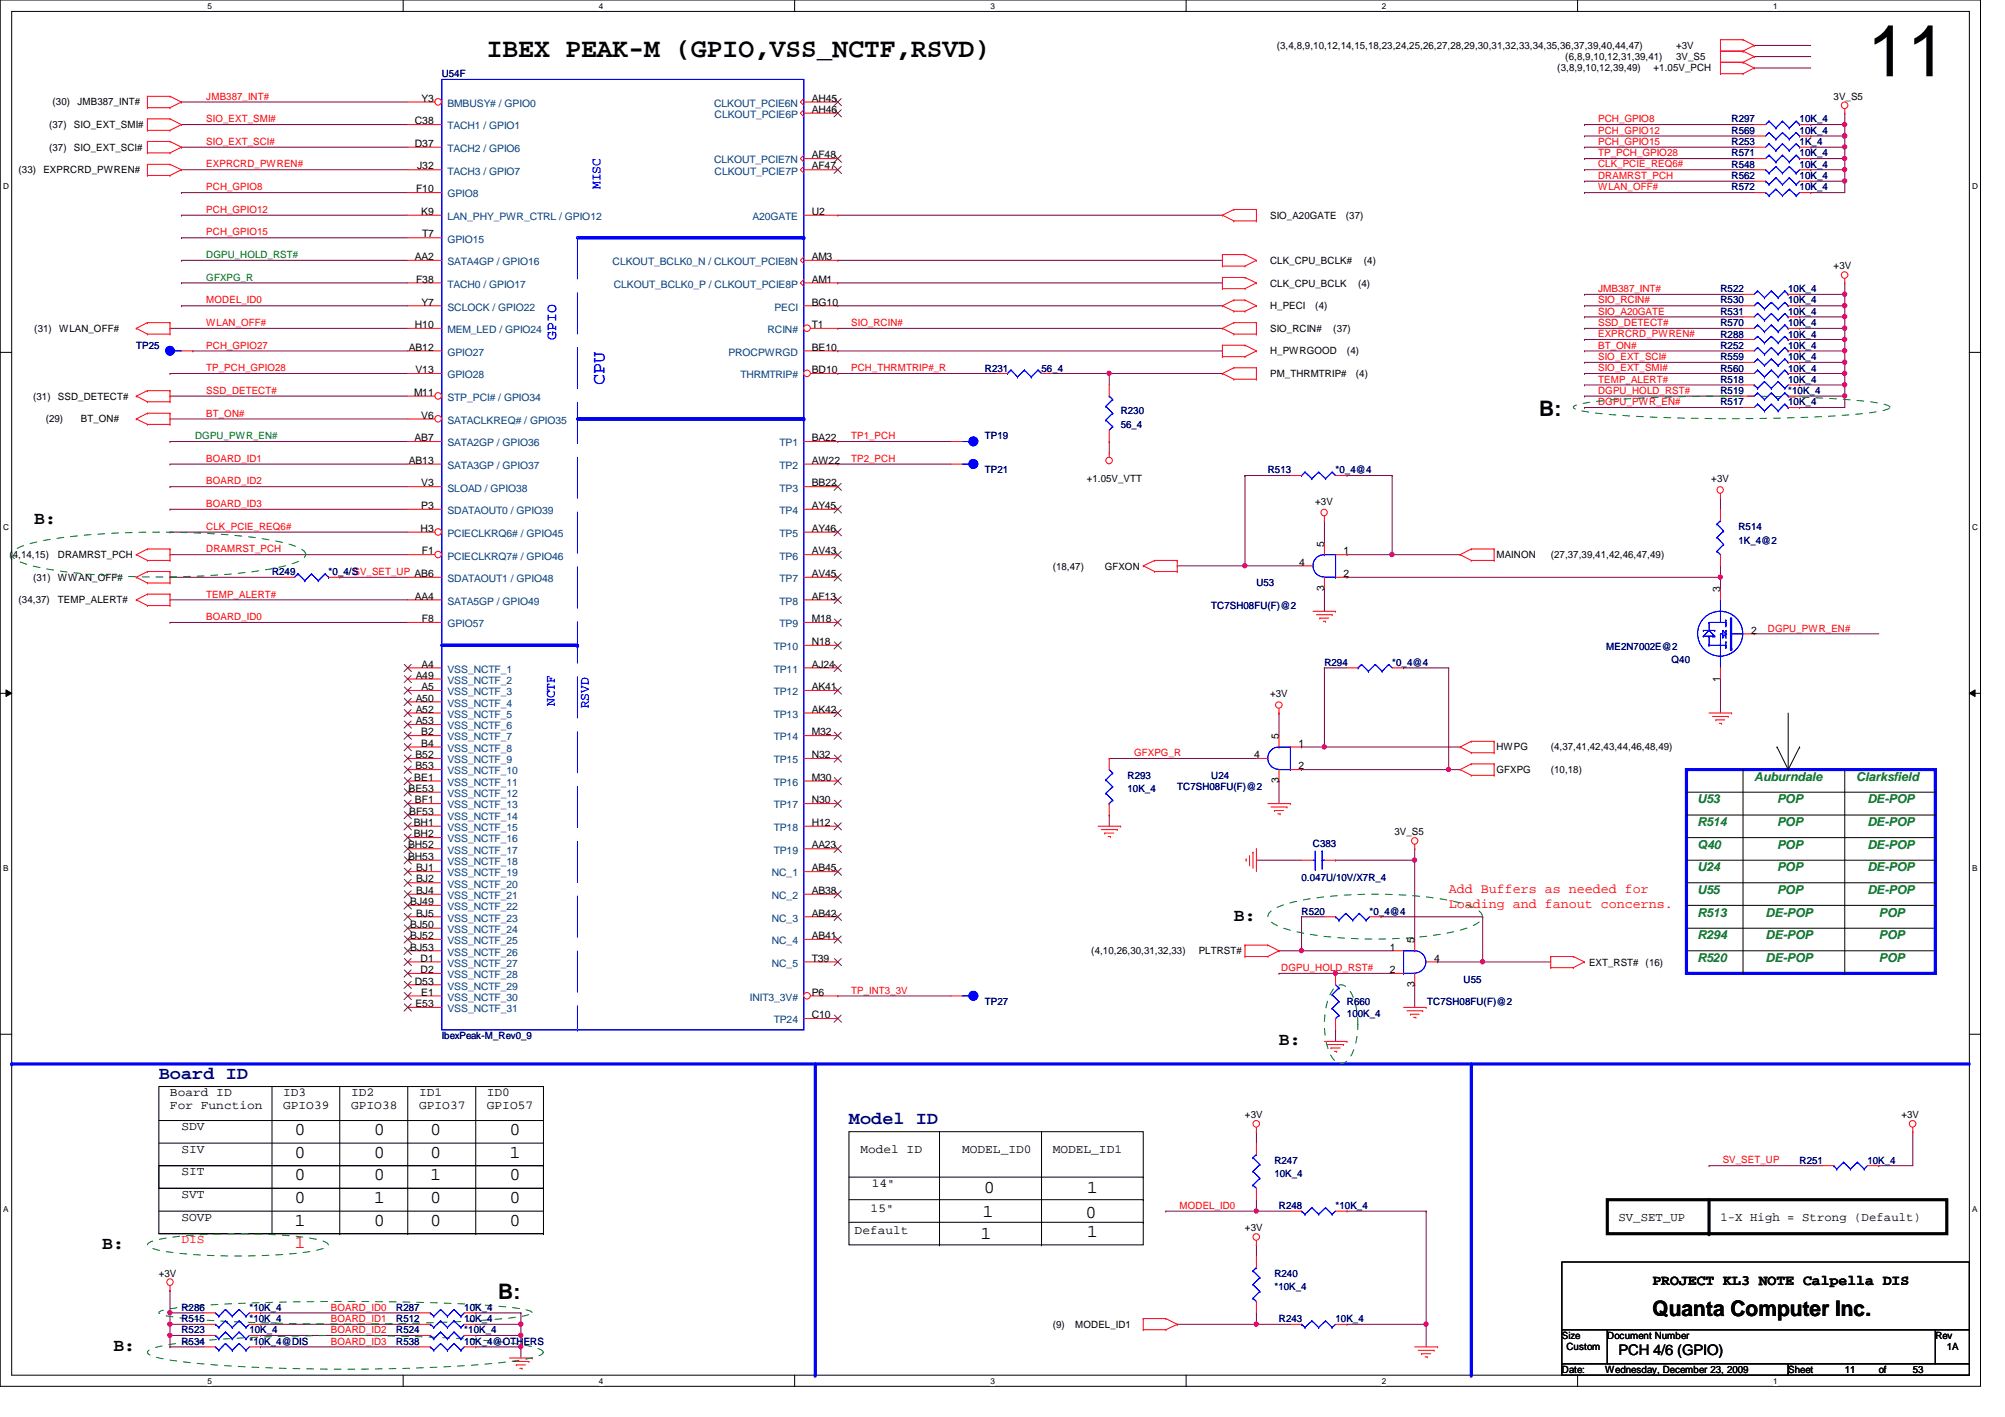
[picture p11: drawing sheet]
<svg xmlns="http://www.w3.org/2000/svg" width="297mm" height="210mm" viewBox="0 0 297 210" stroke-linecap="round" stroke-linejoin="round" font-family="sans-serif">
<defs><g id="words">
<text font-size="10.7" x="276.6" y="11.3">11</text>
<text font-size="4" x="72.1" y="8.4">IBEX PEAK-M (GPIO,VSS_NCTF,RSVD)</text>
<g font-size="3.2">
<text x="228" y="61.6">B:</text>
<text x="73.8" y="192.4">B:</text>
<text x="244.8" y="194.9">Quanta Computer Inc.</text>
</g>
<text font-size="2.7" fill="#00f" x="89.5" y="57" transform="rotate(-90 89.5 57)">CPU</text>
<g font-size="2.7">
<text x="5.1" y="77.7">B:</text>
<text x="182.8" y="136.4">B:</text>
<text x="189.5" y="154.8">B:</text>
<text x="43.6" y="171.5">0</text>
<text x="43.6" y="168.1">0</text>
<text x="55.4" y="168.1">0</text>
<text x="55.4" y="171.5">0</text>
<text x="63.8" y="171.5">0</text>
<text x="63.8" y="168.1">0</text>
<text x="75.5" y="171.5">1</text>
<text x="75.5" y="168.1">0</text>
<text x="43.6" y="178.2">0</text>
<text x="43.6" y="174.8">0</text>
<text x="55.4" y="178.2">1</text>
<text x="55.4" y="174.8">0</text>
<text x="63.8" y="178.2">0</text>
<text x="63.8" y="174.8">1</text>
<text x="75.5" y="178.2">0</text>
<text x="75.5" y="174.8">0</text>
<text x="145.8" y="176.7">0</text>
<text x="161" y="176.7">1</text>
<text x="15.2" y="185">B:</text>
<text x="43.6" y="181.6">1</text>
<text x="55.4" y="181.6">0</text>
<text x="63.8" y="181.6">0</text>
<text x="75.5" y="181.6">0</text>
<text x="145.2" y="183.6">1</text>
<text x="145.6" y="180.2">1</text>
<text x="160.8" y="180.4">0</text>
<text x="161" y="183.2">1</text>
<text x="16.8" y="200.1">B:</text>
</g>
<g font-size="2.7" fill="#000080">
<text x="23.5" y="159.9">Board ID</text>
<text x="125.8" y="166.5">Model ID</text>
</g>
<text font-size="2.7" fill="#f00" x="43.6" y="184.9">1</text>
<text font-size="2.2" fill="#00f" x="82.4" y="50.3" transform="rotate(-90 82.4 50.3)">GPIO</text>
<g font-size="2.2">
<text x="244.8" y="190.4">PROJECT KL3 NOTE Calpella DIS</text>
<text x="239.8" y="200.7">PCH 4/6 (GPIO)</text>
</g>
<g font-size="2" fill="#00f">
<text x="88.9" y="28" transform="rotate(-90 88.9 28)">MISC</text>
<text x="82.2" y="104.6" transform="rotate(-90 82.2 104.6)">NCTF</text>
<text x="87.2" y="104.9" transform="rotate(-90 87.2 104.9)">RSVD</text>
</g>
<g font-size="2" fill="#f00">
<text x="214.6" y="132.3">Add Buffers as needed for</text>
<text x="214.6" y="134.5">Loading and fanout concerns.</text>
</g>
<g font-size="1.8" fill="#008000">
<text x="251.5" y="119">U53</text>
<text x="259.9" y="115.7">Auburndale</text>
<text x="263.3" y="119">POP</text>
<text x="275" y="115.7">Clarksfield</text>
<text x="276.6" y="119">DE-POP</text>
<text x="251.5" y="122.4">R514</text>
<text x="251.5" y="125.7">Q40</text>
<text x="263.3" y="122.4">POP</text>
<text x="263.3" y="125.7">POP</text>
<text x="276.6" y="122.4">DE-POP</text>
<text x="276.6" y="125.7">DE-POP</text>
<text x="251.5" y="129.1">U24</text>
<text x="263.3" y="129.1">POP</text>
<text x="276.6" y="129.1">DE-POP</text>
<text x="251.5" y="132.4">U55</text>
<text x="251.5" y="135.8">R513</text>
<text x="261.6" y="135.8">DE-POP</text>
<text x="263.3" y="132.4">POP</text>
<text x="276.6" y="132.4">DE-POP</text>
<text x="278.3" y="135.8">POP</text>
<text x="251.5" y="139.1">R294</text>
<text x="251.5" y="142.5">R520</text>
<text x="261.6" y="139.1">DE-POP</text>
<text x="261.6" y="142.5">DE-POP</text>
<text x="278.3" y="139.1">POP</text>
<text x="278.3" y="142.5">POP</text>
</g>
<g font-size="1.8">
<text x="25.2" y="162.4">Board ID</text>
<text x="25.2" y="164.3">For Function</text>
<text x="26.9" y="167.4">SDV</text>
<text x="41.9" y="162.4">ID3</text>
<text x="41.9" y="164.3">GPIO39</text>
<text x="52" y="162.4">ID2</text>
<text x="52" y="164.3">GPIO38</text>
<text x="62.1" y="162.4">ID1</text>
<text x="62.1" y="164.3">GPIO37</text>
<text x="72.1" y="162.4">ID0</text>
<text x="72.1" y="164.3">GPIO57</text>
<text x="26.9" y="170.8">SIV</text>
<text x="127.5" y="170.8">Model ID</text>
<text x="142.5" y="170.8">MODEL_ID0</text>
<text x="156" y="170.8">MODEL_ID1</text>
<text x="26.9" y="174.1">SIT</text>
<text x="26.9" y="177.5">SVT</text>
<text x="129" y="179.5">15&quot;</text>
<text x="129.2" y="175.8">14&quot;</text>
<text x="26.9" y="180.8">SOVP</text>
<text x="126.6" y="182.8">Default</text>
<text x="239.8" y="180.8">SV_SET_UP</text>
<text x="254.9" y="180.8">1-X High = Strong (Default)</text>
</g>
<text font-size="1.8" fill="#f00" x="26.9" y="184.2">DIS</text>
<g font-size="1.5" fill="#000080">
<text x="65.4" y="11.4">U54F</text>
<text x="256.5" y="23.2">R571</text>
<text x="256.5" y="19.8">R569</text>
<text x="256.5" y="18.1">R297</text>
<text x="256.5" y="21.5">R253</text>
<text x="266.6" y="23.2">10K_4</text>
<text x="266.6" y="19.8">10K_4</text>
<text x="266.6" y="18.1">10K_4</text>
<text x="266.6" y="21.5">1K_4</text>
<text x="256.5" y="28.2">R572</text>
<text x="256.5" y="24.8">R548</text>
<text x="256.5" y="26.5">R562</text>
<text x="266.6" y="28.2">10K_4</text>
<text x="266.6" y="24.8">10K_4</text>
<text x="266.6" y="26.5">10K_4</text>
<text x="254.9" y="43.3">R522</text>
<text x="254.9" y="45">R530</text>
<text x="254.9" y="46.7">R531</text>
<text x="264.9" y="43.3">10K_4</text>
<text x="264.9" y="45">10K_4</text>
<text x="264.9" y="46.7">10K_4</text>
<text x="20.2" y="51.6">TP25</text>
<text x="254.9" y="50">R288</text>
<text x="254.9" y="53.3">R559</text>
<text x="254.9" y="51.6">R252</text>
<text x="254.9" y="48.3">R570</text>
<text x="264.9" y="50">10K_4</text>
<text x="264.9" y="53.3">10K_4</text>
<text x="264.9" y="51.6">10K_4</text>
<text x="264.9" y="48.3">10K_4</text>
<text x="145.9" y="55">R231</text>
<text x="154.3" y="55">56_4</text>
<text x="254.9" y="56.7">R518</text>
<text x="254.9" y="55">R560</text>
<text x="254.9" y="58.4">R519</text>
<text x="264.9" y="56.7">10K_4</text>
<text x="264.9" y="55">10K_4</text>
<text x="264.9" y="58.4">*10K_4</text>
<text x="145.9" y="65.1">TP19</text>
<text x="166" y="61.4">R230</text>
<text x="166" y="63.4">56_4</text>
<text x="254.9" y="60">R517</text>
<text x="264.9" y="60">10K_4</text>
<text x="145.9" y="70.1">TP21</text>
<text x="187.8" y="70.1">R513</text>
<text x="197.9" y="70.1">*0_4@4</text>
<text x="257.6" y="78.5">R514</text>
<text x="257.6" y="80.5">1K_4@2</text>
<text x="40.3" y="85.2">R249</text>
<text x="48.7" y="85.2">*0_4/S</text>
<text x="186.1" y="86.9">U53</text>
<text x="179.4" y="90.2">TC7SH08FU(F)@2</text>
<text x="196.2" y="98.6">R294</text>
<text x="206.2" y="98.6">*0_4@4</text>
<text x="238" y="96.3">ME2N7002E@2</text>
<text x="247.6" y="98.3">Q40</text>
<text x="167" y="115.4">R293</text>
<text x="167" y="117.4">10K_4</text>
<text x="174.4" y="117.1">TC7SH08FU(F)@2</text>
<text x="179.4" y="115.4">U24</text>
<text x="194.5" y="125.4">C383</text>
<text x="192.8" y="130.5">0.047U/10V/X7R_4</text>
<text x="192.8" y="135.5">R520</text>
<text x="202.9" y="135.5">*0_4@4</text>
<text x="145.9" y="148.9">TP27</text>
<text x="199.6" y="148.9">R660</text>
<text x="211.5" y="148.9">TC7SH08FU(F)@2</text>
<text x="216.8" y="145.5">U55</text>
<text x="65.4" y="153.9">IbexPeak-M_Rev0_9</text>
<text x="199.6" y="150.6">100K_4</text>
<text x="188.8" y="172.4">R247</text>
<text x="266.6" y="172.4">R251</text>
<text x="276.6" y="172.4">10K_4</text>
<text x="188.8" y="174.4">10K_4</text>
<text x="189.5" y="179.1">R248</text>
<text x="197.9" y="179.1">*10K_4</text>
<text x="188.8" y="189.1">R240</text>
<text x="188.8" y="191.1">*10K_4</text>
<text x="26.9" y="194.1">R286</text>
<text x="26.9" y="197.5">R523</text>
<text x="26.9" y="195.8">R515</text>
<text x="37" y="194.1">*10K_4</text>
<text x="37" y="197.5">10K_4</text>
<text x="37" y="195.8">*10K_4</text>
<text x="58.7" y="194.1">R287</text>
<text x="58.7" y="197.5">R524</text>
<text x="58.7" y="195.8">R512</text>
<text x="68.8" y="194.1">10K_4</text>
<text x="68.8" y="197.5">*10K_4</text>
<text x="68.8" y="195.8">10K_4</text>
<text x="189.5" y="195.8">R243</text>
<text x="197.9" y="195.8">10K_4</text>
<text x="26.9" y="199.2">R534</text>
<text x="37" y="199.2">*10K_4@DIS</text>
<text x="58.7" y="199.2">R538</text>
<text x="68.8" y="199.2">10K_4@OTHERS</text>
</g>
<g font-size="1.5">
<text x="189.1" y="7.2">(3,4,8,9,10,12,14,15,18,23,24,25,26,27,28,29,30,31,32,33,34,35,36,37,39,40,44,47)</text>
<text x="230.7" y="10.6">(3,8,9,10,12,39,49)</text>
<text x="231.9" y="8.9">(6,8,9,10,12,31,39,41)</text>
<text x="245" y="10.6">+1.05V_PCH</text>
<text x="248.3" y="8.9">3V_S5</text>
<text x="248.3" y="7.2">+3V</text>
<text x="7.8" y="15.6">(30)</text>
<text x="11.5" y="15.6">JMB387_INT#</text>
<text x="62.4" y="15.1">Y3</text>
<text x="120.3" y="15.1">AH45</text>
<text x="120.3" y="16.7">AH46</text>
<text x="271.6" y="14.8">3V_S5</text>
<text x="7.3" y="19">(37)</text>
<text x="7.3" y="22.3">(37)</text>
<text x="11" y="19">SIO_EXT_SMI#</text>
<text x="11" y="22.3">SIO_EXT_SCI#</text>
<text x="61.5" y="21.8">D37</text>
<text x="61.5" y="18.4">C38</text>
<text x="120.3" y="23.5">AF48</text>
<text x="2.7" y="25.7">(33)</text>
<text x="6.4" y="25.7">EXPRCRD_PWREN#</text>
<text x="61.6" y="28.5">F10</text>
<text x="61.8" y="25.1">J32</text>
<text x="120.3" y="25.1">AF47</text>
<text x="62.4" y="31.8">K9</text>
<text x="62.5" y="35.2">T7</text>
<text x="120.3" y="31.8">U2</text>
<text x="188.2" y="32.4">SIO_A20GATE</text>
<text x="199.4" y="32.4">(37)</text>
<text x="61.5" y="38.5">AA2</text>
<text x="61.6" y="41.9">F38</text>
<text x="120.3" y="38.5">AM3</text>
<text x="120.3" y="41.9">AM1</text>
<text x="188.2" y="39.1">CLK_CPU_BCLK#</text>
<text x="202.1" y="39.1">(4)</text>
<text x="271.6" y="39.9">+3V</text>
<text x="62.4" y="45.3">Y7</text>
<text x="120.3" y="45.3">BG10</text>
<text x="188.2" y="42.5">CLK_CPU_BCLK</text>
<text x="188.2" y="45.8">H_PECI</text>
<text x="194.9" y="45.8">(4)</text>
<text x="201.2" y="42.5">(4)</text>
<text x="5.1" y="49.1">(31)</text>
<text x="8.8" y="49.1">WLAN_OFF#</text>
<text x="60.6" y="51.9">AB12</text>
<text x="61.5" y="48.6">H10</text>
<text x="120.3" y="51.9">BE10</text>
<text x="120.3" y="48.6">T1</text>
<text x="188.2" y="49.1">SIO_RCIN#</text>
<text x="188.2" y="52.5">H_PWRGOOD</text>
<text x="197.5" y="49.1">(37)</text>
<text x="199.6" y="52.5">(4)</text>
<text x="4.9" y="59.2">(31)</text>
<text x="8.6" y="59.2">SSD_DETECT#</text>
<text x="61.3" y="58.6">M11</text>
<text x="61.5" y="55.3">V13</text>
<text x="120.3" y="55.3">BD10</text>
<text x="188.2" y="55.8">PM_THRMTRIP#</text>
<text x="200.9" y="55.8">(4)</text>
<text x="6.8" y="62.6">(29)</text>
<text x="12" y="62.6">BT_ON#</text>
<text x="61.4" y="65.4">AB7</text>
<text x="62.4" y="62">V6</text>
<text x="120.3" y="65.4">BA22</text>
<text x="60.6" y="68.7">AB13</text>
<text x="120.3" y="68.7">AW22</text>
<text x="161" y="71.5">+1.05V_VTT</text>
<text x="253.5" y="71.5">+3V</text>
<text x="62.4" y="72.1">V3</text>
<text x="62.4" y="75.4">P3</text>
<text x="120.3" y="75.4">AY45</text>
<text x="120.3" y="72.1">BB22</text>
<text x="194.9" y="74.8">+3V</text>
<text x="1.4" y="82.7">(4,14,15)</text>
<text x="8.6" y="82.7">DRAMRST_PCH</text>
<text x="62.3" y="78.8">H3</text>
<text x="62.5" y="82.1">F1</text>
<text x="120.3" y="78.8">AY46</text>
<text x="120.3" y="82.1">AV43</text>
<text x="192.5" y="83.8">4</text>
<text x="196.2" y="81" transform="rotate(-90 196.2 81)">5</text>
<text x="199" y="82.1">1</text>
<text x="221.7" y="82.7">MAINON</text>
<text x="229.7" y="82.7">(27,37,39,41,42,46,47,49)</text>
<text x="2.7" y="89.4">(34,37)</text>
<text x="4.9" y="86">(31)</text>
<text x="8.6" y="86">WWAN_OFF#</text>
<text x="8.6" y="89.4">TEMP_ALERT#</text>
<text x="61.5" y="88.8">AA4</text>
<text x="120.3" y="85.5">AV45</text>
<text x="120.3" y="88.8">AF13</text>
<text x="156" y="84.4">(18,47)</text>
<text x="163.7" y="84.4">GFXON</text>
<text x="196.2" y="87.5" transform="rotate(-90 196.2 87.5)">3</text>
<text x="199" y="85.5">2</text>
<text x="254.8" y="87.7" transform="rotate(-90 254.8 87.7)">3</text>
<text x="62.5" y="92.2">F8</text>
<text x="120.3" y="92.2">M18</text>
<text x="120.3" y="95.5">N18</text>
<text x="259.4" y="93.9">2</text>
<text x="61.6" y="100.5">A49</text>
<text x="62.4" y="98.9">A4</text>
<text x="120.3" y="98.9">AJ24</text>
<text x="254.8" y="101" transform="rotate(-90 254.8 101)">1</text>
<text x="61.6" y="103.9">A50</text>
<text x="61.6" y="105.6">A52</text>
<text x="61.6" y="107.3">A53</text>
<text x="62.4" y="102.2">A5</text>
<text x="120.3" y="102.2">AK41</text>
<text x="120.3" y="105.6">AK42</text>
<text x="188.2" y="103.3">+3V</text>
<text x="61.5" y="112.3">B52</text>
<text x="61.5" y="114">B53</text>
<text x="62.4" y="108.9">B2</text>
<text x="62.4" y="110.6">B4</text>
<text x="120.3" y="108.9">M32</text>
<text x="120.3" y="112.3">N32</text>
<text x="185.8" y="112.3">4</text>
<text x="189.4" y="109.5" transform="rotate(-90 189.4 109.5)">5</text>
<text x="192.4" y="110.6">1</text>
<text x="192.4" y="114">2</text>
<text x="221.7" y="111.2">HWPG</text>
<text x="229.7" y="111.2">(4,37,41,42,43,44,46,48,49)</text>
<text x="60.5" y="117.3">BE53</text>
<text x="61.4" y="115.7">BE1</text>
<text x="61.5" y="119">BF1</text>
<text x="120.3" y="115.7">M30</text>
<text x="120.3" y="119">N30</text>
<text x="189.4" y="116" transform="rotate(-90 189.4 116)">3</text>
<text x="221.7" y="114.5">GFXPG</text>
<text x="229.7" y="114.5">(10,18)</text>
<text x="60.4" y="125.7">BH52</text>
<text x="60.6" y="120.7">BF53</text>
<text x="61.3" y="122.3">BH1</text>
<text x="61.3" y="124">BH2</text>
<text x="120.3" y="125.7">AA23</text>
<text x="120.3" y="122.3">H12</text>
<text x="206.6" y="123.7">3V_S5</text>
<text x="60.4" y="127.4">BH53</text>
<text x="61.6" y="129.1">BJ1</text>
<text x="61.6" y="130.7">BJ2</text>
<text x="120.3" y="129.1">AB45</text>
<text x="60.8" y="134.1">BJ49</text>
<text x="60.8" y="137.5">BJ50</text>
<text x="61.6" y="132.4">BJ4</text>
<text x="61.6" y="135.8">BJ5</text>
<text x="120.3" y="132.4">AB38</text>
<text x="120.3" y="135.8">AB42</text>
<text x="60.8" y="139.1">BJ52</text>
<text x="60.8" y="140.8">BJ53</text>
<text x="62.3" y="142.5">D1</text>
<text x="120.3" y="139.1">AB41</text>
<text x="120.3" y="142.5">T39</text>
<text x="161.7" y="141.4">(4,10,26,30,31,32,33)</text>
<text x="177.6" y="141.4">PLTRST#</text>
<text x="205.9" y="140.8">1</text>
<text x="209.5" y="139.7" transform="rotate(-90 209.5 139.7)">5</text>
<text x="212.5" y="142.5">4</text>
<text x="235.4" y="143">EXT_RST# (16)</text>
<text x="61.5" y="145.8">D53</text>
<text x="61.5" y="149.2">E53</text>
<text x="62.3" y="144.1">D2</text>
<text x="62.4" y="147.5">E1</text>
<text x="120.3" y="147.5">P6</text>
<text x="205.9" y="144.1">2</text>
<text x="209.5" y="146.2" transform="rotate(-90 209.5 146.2)">3</text>
<text x="120.3" y="150.8">C10</text>
<text x="184.4" y="165.7">+3V</text>
<text x="281.7" y="165.7">+3V</text>
<text x="184.4" y="182.4">+3V</text>
<text x="23.5" y="189.1">+3V</text>
<text x="156" y="196.7">(9)</text>
<text x="159.3" y="196.7">MODEL_ID1</text>
<text x="231.4" y="198.3">Size</text>
<text x="231.4" y="203.4">Date:</text>
<text x="232.1" y="200">Custom</text>
<text x="237.8" y="203.4">Wednesday, December 23, 2009</text>
<text x="238.1" y="198.3">Document Number</text>
<text x="264.9" y="203.4">Sheet</text>
<text x="273.3" y="203.4">11</text>
<text x="278.3" y="203.4">of</text>
<text x="283.4" y="203.4">53</text>
<text x="286.7" y="198.3">Rev</text>
<text x="288.4" y="200">1A</text>
</g>
<g font-size="1.5" fill="#f00">
<text x="30.6" y="14.8">JMB387_INT#</text>
<text x="30.6" y="18.1">SIO_EXT_SMI#</text>
<text x="30.6" y="21.5">SIO_EXT_SCI#</text>
<text x="236.8" y="18.1">PCH_GPIO8</text>
<text x="236.8" y="19.8">PCH_GPIO12</text>
<text x="236.8" y="21.5">PCH_GPIO15</text>
<text x="236.8" y="23.2">TP_PCH_GPIO28</text>
<text x="30.6" y="24.8">EXPRCRD_PWREN#</text>
<text x="30.6" y="28.2">PCH_GPIO8</text>
<text x="236.8" y="24.8">CLK_PCIE_REQ6#</text>
<text x="236.8" y="26.5">DRAMRST_PCH</text>
<text x="236.8" y="28.2">WLAN_OFF#</text>
<text x="30.6" y="34.9">PCH_GPIO15</text>
<text x="30.6" y="31.5">PCH_GPIO12</text>
<text x="30.6" y="45">MODEL_ID0</text>
<text x="236.8" y="45">SIO_RCIN#</text>
<text x="236.8" y="46.6">SIO_A20GATE</text>
<text x="236.8" y="43.3">JMB387_INT#</text>
<text x="30.6" y="51.6">PCH_GPIO27</text>
<text x="30.6" y="48.3">WLAN_OFF#</text>
<text x="126.1" y="48.3">SIO_RCIN#</text>
<text x="236.8" y="48.3">SSD_DETECT#</text>
<text x="236.8" y="53.3">SIO_EXT_SCI#</text>
<text x="236.8" y="50">EXPRCRD_PWREN#</text>
<text x="236.8" y="51.6">BT_ON#</text>
<text x="30.6" y="55">TP_PCH_GPIO28</text>
<text x="30.6" y="58.3">SSD_DETECT#</text>
<text x="126.1" y="55">PCH_THRMTRIP#_R</text>
<text x="236.8" y="55">SIO_EXT_SMI#</text>
<text x="236.8" y="56.7">TEMP_ALERT#</text>
<text x="236.8" y="58.3">DGPU_HOLD_RST#</text>
<text x="30.6" y="61.7">BT_ON#</text>
<text x="126.1" y="65.1">TP1_PCH</text>
<text x="236.8" y="60">DGPU_PWR_EN#</text>
<text x="30.6" y="71.8">BOARD_ID2</text>
<text x="30.6" y="68.4">BOARD_ID1</text>
<text x="126.1" y="68.4">TP2_PCH</text>
<text x="30.6" y="75.1">BOARD_ID3</text>
<text x="30.6" y="78.5">CLK_PCIE_REQ6#</text>
<text x="30.6" y="81.8">DRAMRST_PCH</text>
<text x="30.6" y="88.5">TEMP_ALERT#</text>
<text x="52.4" y="85.2">SV_SET_UP AB6</text>
<text x="30.6" y="91.9">BOARD_ID0</text>
<text x="261.9" y="93.6">DGPU_PWR_EN#</text>
<text x="168" y="112">GFXPG_R</text>
<text x="189.8" y="143.8">DGPU_HOLD_RST#</text>
<text x="126.1" y="147.2">TP_INT3_3V</text>
<text x="255.2" y="172.3">SV_SET_UP</text>
<text x="174.7" y="179.1">MODEL_ID0</text>
<text x="49" y="197.5">BOARD_ID2</text>
<text x="49" y="195.8">BOARD_ID1</text>
<text x="49" y="194.1">BOARD_ID0</text>
<text x="49" y="199.2">BOARD_ID3</text>
</g>
<g font-size="1.5" fill="#004080">
<text x="66.3" y="15.8">BMBUSY# / GPIO0</text>
<text x="105.8" y="15.8">CLKOUT_PCIE6N</text>
<text x="105.9" y="17.5">CLKOUT_PCIE6P</text>
<text x="66.3" y="22.5">TACH2 / GPIO6</text>
<text x="66.3" y="19.2">TACH1 / GPIO1</text>
<text x="66.3" y="25.9">TACH3 / GPIO7</text>
<text x="66.3" y="29.3">GPIO8</text>
<text x="105.8" y="24.2">CLKOUT_PCIE7N</text>
<text x="105.9" y="25.9">CLKOUT_PCIE7P</text>
<text x="66.3" y="32.6">LAN_PHY_PWR_CTRL / GPIO12</text>
<text x="66.3" y="35.9">GPIO15</text>
<text x="111.5" y="32.6">A20GATE</text>
<text x="66.3" y="39.3">SATA4GP / GPIO16</text>
<text x="90.8" y="39.3">CLKOUT_BCLK0_N / CLKOUT_PCIE8N</text>
<text x="66.3" y="42.6">TACH0 / GPIO17</text>
<text x="66.3" y="46">SCLOCK / GPIO22</text>
<text x="90.9" y="42.6">CLKOUT_BCLK0_P / CLKOUT_PCIE8P</text>
<text x="114.7" y="46">PECI</text>
<text x="66.3" y="52.7">GPIO27</text>
<text x="66.3" y="49.4">MEM_LED / GPIO24</text>
<text x="107.9" y="52.7">PROCPWRGD</text>
<text x="113.7" y="49.4">RCIN#</text>
<text x="66.3" y="56">GPIO28</text>
<text x="66.3" y="59.4">STP_PCI# / GPIO34</text>
<text x="109.7" y="56">THRMTRIP#</text>
<text x="66.3" y="62.8">SATACLKREQ# / GPIO35</text>
<text x="66.3" y="69.5">SATA3GP / GPIO37</text>
<text x="66.3" y="66.1">SATA2GP / GPIO36</text>
<text x="115.5" y="66.1">TP1</text>
<text x="115.5" y="69.5">TP2</text>
<text x="66.3" y="72.8">SLOAD / GPIO38</text>
<text x="66.3" y="76.2">SDATAOUT0 / GPIO39</text>
<text x="115.5" y="76.2">TP4</text>
<text x="115.5" y="72.8">TP3</text>
<text x="66.3" y="79.5">PCIECLKRQ6# / GPIO45</text>
<text x="66.3" y="82.9">PCIECLKRQ7# / GPIO46</text>
<text x="115.5" y="79.5">TP5</text>
<text x="115.5" y="82.9">TP6</text>
<text x="66.3" y="89.6">SATA5GP / GPIO49</text>
<text x="66.3" y="86.2">SDATAOUT1 / GPIO48</text>
<text x="115.5" y="86.2">TP7</text>
<text x="115.5" y="89.6">TP8</text>
<text x="66.3" y="92.9">GPIO57</text>
<text x="115.5" y="92.9">TP9</text>
<text x="66.3" y="99.7">VSS_NCTF_1</text>
<text x="66.3" y="101.3">VSS_NCTF_2</text>
<text x="114.6" y="96.3">TP10</text>
<text x="114.6" y="99.7">TP11</text>
<text x="66.3" y="103">VSS_NCTF_3</text>
<text x="66.3" y="104.7">VSS_NCTF_4</text>
<text x="66.3" y="106.3">VSS_NCTF_5</text>
<text x="114.6" y="103">TP12</text>
<text x="114.6" y="106.3">TP13</text>
<text x="66.3" y="108">VSS_NCTF_6</text>
<text x="66.3" y="109.7">VSS_NCTF_7</text>
<text x="66.3" y="111.4">VSS_NCTF_8</text>
<text x="66.3" y="113.1">VSS_NCTF_9</text>
<text x="114.6" y="109.7">TP14</text>
<text x="114.6" y="113.1">TP15</text>
<text x="66.3" y="114.7">VSS_NCTF_10</text>
<text x="66.3" y="116.4">VSS_NCTF_11</text>
<text x="66.3" y="118.1">VSS_NCTF_12</text>
<text x="66.3" y="119.8">VSS_NCTF_13</text>
<text x="114.6" y="116.4">TP16</text>
<text x="114.6" y="119.8">TP17</text>
<text x="66.3" y="121.5">VSS_NCTF_14</text>
<text x="66.3" y="123.1">VSS_NCTF_15</text>
<text x="66.3" y="124.8">VSS_NCTF_16</text>
<text x="114.6" y="123.1">TP18</text>
<text x="66.3" y="126.4">VSS_NCTF_17</text>
<text x="66.3" y="128.1">VSS_NCTF_18</text>
<text x="66.3" y="129.8">VSS_NCTF_19</text>
<text x="66.3" y="131.5">VSS_NCTF_20</text>
<text x="114.3" y="129.8">NC_1</text>
<text x="114.6" y="126.4">TP19</text>
<text x="66.3" y="133.2">VSS_NCTF_21</text>
<text x="66.3" y="134.8">VSS_NCTF_22</text>
<text x="66.3" y="136.5">VSS_NCTF_23</text>
<text x="114.3" y="133.2">NC_2</text>
<text x="114.3" y="136.5">NC_3</text>
<text x="66.3" y="138.2">VSS_NCTF_24</text>
<text x="66.3" y="139.9">VSS_NCTF_25</text>
<text x="66.3" y="141.6">VSS_NCTF_26</text>
<text x="66.3" y="143.2">VSS_NCTF_27</text>
<text x="114.3" y="139.9">NC_4</text>
<text x="114.3" y="143.2">NC_5</text>
<text x="66.3" y="144.9">VSS_NCTF_28</text>
<text x="66.3" y="146.6">VSS_NCTF_29</text>
<text x="66.3" y="148.3">VSS_NCTF_30</text>
<text x="66.3" y="149.9">VSS_NCTF_31</text>
<text x="111.1" y="148.3">INIT3_3V#</text>
<text x="114.6" y="151.6">TP24</text>
</g>
<g font-size="1.5" fill="#008000">
<text x="30.6" y="41.6">GFXPG_R</text>
<text x="30.6" y="38.2">DGPU_HOLD_RST#</text>
<text x="28.9" y="65.1">DGPU_PWR_EN#</text>
</g>
<g font-size="1.2">
<text x="30.7" y="1.3">5</text>
<text x="88.7" y="1.3">4</text>
<text x="146.7" y="1.3">3</text>
<text x="204.7" y="1.3">2</text>
<text x="262.7" y="1.3">1</text>
<text x=".5" y="28">D</text>
<text x="292.2" y="28">D</text>
<text x=".5" y="78.5">C</text>
<text x="292.2" y="78.5">C</text>
<text x=".5" y="129">B</text>
<text x="292.2" y="129">B</text>
<text x=".5" y="179.5">A</text>
<text x="292.2" y="179.5">A</text>
<text x="30.7" y="205">5</text>
<text x="88.7" y="205">4</text>
<text x="146.7" y="205">3</text>
<text x="204.7" y="205">2</text>
<text x="262.7" y="205">1</text>
</g>
</g></defs>
<path d="M0 0h293.4v205.4h-293.4zM1.7 1.7h290.1v202h-290.1z" fill="none" stroke="#000" stroke-width=".15"/>
<g fill="#fff">
<path d="M30.7 .2h.7v1.3h-.7z"/>
<path d="M30.7 203.9h.7v1.3h-.7z"/>
</g>
<path d="M59.7 0v1.7M59.7 203.7v1.7" fill="none" stroke="#000" stroke-width=".15"/>
<g fill="#fff">
<path d="M88.7 .2h.7v1.3h-.7z"/>
<path d="M88.7 203.9h.7v1.3h-.7z"/>
</g>
<path d="M117.7 0v1.7M117.7 203.7v1.7" fill="none" stroke="#000" stroke-width=".15"/>
<g fill="#fff">
<path d="M146.7 .2h.7v1.3h-.7z"/>
<path d="M146.7 203.9h.7v1.3h-.7z"/>
</g>
<path d="M175.7 0v1.7M175.7 203.7v1.7" fill="none" stroke="#000" stroke-width=".15"/>
<g fill="#fff">
<path d="M204.7 .2h.7v1.3h-.7z"/>
<path d="M204.7 203.9h.7v1.3h-.7z"/>
</g>
<path d="M233.7 0v1.7M233.7 203.7v1.7" fill="none" stroke="#000" stroke-width=".15"/>
<g fill="#fff">
<path d="M262.7 .2h.7v1.3h-.7z"/>
<path d="M262.7 203.9h.7v1.3h-.7z"/>
<path d="M.5 26.9h.8v1.4h-.8z"/>
<path d="M292.2 26.9h.8v1.4h-.8z"/>
<path d="M.5 77.4h.8v1.4h-.8z"/>
<path d="M292.2 77.4h.8v1.4h-.8z"/>
</g>
<path d="M0 52.2h1.7M291.8 52.2h1.7" fill="none" stroke="#000" stroke-width=".15"/>
<g fill="#fff">
<path d="M.5 127.9h.7v1.4h-.7z"/>
<path d="M292.2 127.9h.7v1.4h-.7z"/>
</g>
<path d="M0 102.7h1.7M.9 102.2l.8 .5-.8 .5zM291.8 102.7l.8-.5v1zM291.8 102.7h1.7" fill="none" stroke="#000" stroke-width=".15"/>
<path d="M.9 102.2l.8 .5-.8 .5zM291.8 102.7l.8-.5v1z" fill="#000"/>
<g fill="#fff">
<path d="M.5 178.4h.7v1.4h-.7z"/>
<path d="M292.2 178.4h.7v1.4h-.7z"/>
</g>
<path d="M0 153.2h1.7M291.8 153.2h1.7" fill="none" stroke="#000" stroke-width=".15"/>
<g fill="none" stroke="#800040" stroke-width=".15">
<path d="M26.9 25.1h.1M26.9 28.5h.1M26.9 25.1h33.5M26.9 28.5h33.5M124.1 38.6h.1M124.1 38.6h57M25.2 55.3h.1M25.2 55.3h35.2M28.6 52h.1M28.6 52h31.8M124.1 41.9h.1M124.1 52h.1"/>
<path d="M124.1 55.3h.1M124.1 52h57M124.1 55.3h23.5M124.1 41.9h57M156 55.3h8.3M164.3 55.3h.1M25.2 62.1h.1M25.2 72.1h.1M25.2 62.1h35.2M25.2 72.1h35.2M124.1 65.4h.1M124.1 68.7h.1"/>
<path d="M124.1 65.4h16.8M124.1 68.7h16.8M124.1 147.5h.1M124.1 147.5h16.8"/>
</g>
<circle cx="164.3" cy="55.3" r=".32" fill="#f0f"/>
<circle cx="164.3" cy="55.3" r=".32" fill="none" stroke="#f0f" stroke-width=".15"/>
<path d="M124.1 31.9h.1M124.1 31.9h57M234.7 48.6h.1M234.7 45.3h.1M234.7 48.6h23.5M234.7 45.3h23.5M266.6 48.6h.1M266.6 45.3h.1M266.6 45.3h6.7M273.3 46.9h.1M273.3 46.9v1.7h-6.7" fill="none" stroke="#800040" stroke-width=".15"/>
<circle cx="273.3" cy="46.9" r=".32" fill="#f0f"/>
<circle cx="273.3" cy="46.9" r=".32" fill="none" stroke="#f0f" stroke-width=".15"/>
<path d="M273.3 25.1h.1M273.3 25.1v1.7M124.1 48.6h.1M124.1 48.6h57M273.3 48.6h.1M273.3 48.6v1.7" fill="none" stroke="#800040" stroke-width=".15"/>
<circle cx="273.3" cy="48.6" r=".32" fill="#f0f"/>
<circle cx="273.3" cy="48.6" r=".32" fill="none" stroke="#f0f" stroke-width=".15"/>
<path d="M26.9 45.3h.1M26.9 45.3h33.5M234.7 46.9h.1M234.7 46.9h23.5M266.6 46.9h.1M266.6 46.9h6.7M273.3 52h.1M273.3 52v1.7" fill="none" stroke="#800040" stroke-width=".15"/>
<circle cx="273.3" cy="52" r=".32" fill="#f0f"/>
<circle cx="273.3" cy="52" r=".32" fill="none" stroke="#f0f" stroke-width=".15"/>
<path d="M234.7 18.5h.1M234.7 18.5h25.2M268.3 18.5h.1M268.3 18.5h5M273.3 45.3h.1M273.3 45.3v1.6M25.2 78.8h.1M25.2 75.4h.1M25.2 78.8h35.2M25.2 75.4h35.2M25.2 82.2h.1M25.2 82.2h35.2" fill="none" stroke="#800040" stroke-width=".15"/>
<circle cx="273.3" cy="45.3" r=".32" fill="#f0f"/>
<circle cx="273.3" cy="45.3" r=".32" fill="none" stroke="#f0f" stroke-width=".15"/>
<path d="M26.9 35.2h.1M26.9 35.2h33.5M25.2 48.6h.1M25.2 58.7h.1M25.2 48.6h35.2M25.2 58.7h35.2M273.3 43.6h.1M273.3 43.6v1.7" fill="none" stroke="#800040" stroke-width=".15"/>
<circle cx="273.3" cy="45.3" r=".32" fill="#f0f"/>
<circle cx="273.3" cy="45.3" r=".32" fill="none" stroke="#f0f" stroke-width=".15"/>
<path d="M234.7 55.3h.1M234.7 55.3h23.5M266.6 55.3h.1M266.6 53.7h.1M266.6 53.7h6.7M273.3 53.7h.1M273.3 53.7v1.6h-6.7" fill="none" stroke="#800040" stroke-width=".15"/>
<circle cx="273.3" cy="53.7" r=".32" fill="#f0f"/>
<circle cx="273.3" cy="53.7" r=".32" fill="none" stroke="#f0f" stroke-width=".15"/>
<path d="M234.7 53.7h.1M234.7 53.7h23.5M38.6 199.5h.1M38.6 199.5h23.5M70.5 197.8h.1M70.5 197.8h6.7" fill="none" stroke="#800040" stroke-width=".15"/>
<circle cx="77.1" cy="197.8" r=".32" fill="#f0f"/>
<circle cx="77.1" cy="197.8" r=".32" fill="none" stroke="#f0f" stroke-width=".15"/>
<path d="M38.6 197.8h.1M38.6 197.8h23.5M70.5 199.5h.1M70.5 199.5h6.7" fill="none" stroke="#800040" stroke-width=".15"/>
<circle cx="77.1" cy="199.5" r=".32" fill="#f0f"/>
<circle cx="77.1" cy="199.5" r=".32" fill="none" stroke="#f0f" stroke-width=".15"/>
<path d="M25.2 199.5h.1M25.2 197.8h.1M25.2 199.5h5M25.2 197.8h5" fill="none" stroke="#800040" stroke-width=".15"/>
<circle cx="25.2" cy="197.8" r=".32" fill="#f0f"/>
<circle cx="25.2" cy="197.8" r=".32" fill="none" stroke="#f0f" stroke-width=".15"/>
<g fill="none" stroke="#800040" stroke-width=".15">
<path d="M25.2 196.2h.1M25.2 197.8h.1M25.2 191.1h.1M25.2 194.5h.1M25.2 191.1v8.4M38.6 196.2h.1M38.6 194.5h.1M38.6 196.2h23.5M38.6 194.5h23.5M77.2 196.2h.1M77.2 197.8h.1M77.2 194.5h.1"/>
<path d="M77.2 199.5h.1M77.2 194.5v6.7"/>
</g>
<circle cx="25.2" cy="196.1" r=".32" fill="#f0f"/>
<circle cx="25.2" cy="196.1" r=".32" fill="none" stroke="#f0f" stroke-width=".15"/>
<circle cx="25.2" cy="194.5" r=".32" fill="#f0f"/>
<circle cx="25.2" cy="194.5" r=".32" fill="none" stroke="#f0f" stroke-width=".15"/>
<path d="M25.2 196.2h.1M25.2 194.5h.1M25.2 196.2h5M25.2 194.5h5M70.5 194.5h.1M70.5 196.2h.1M70.5 196.2h6.7M70.5 194.5h6.7" fill="none" stroke="#800040" stroke-width=".15"/>
<circle cx="77.1" cy="196.1" r=".32" fill="#f0f"/>
<circle cx="77.1" cy="196.1" r=".32" fill="none" stroke="#f0f" stroke-width=".15"/>
<path d="M186.1 167.6h.1M186.1 167.6v1.7M199.6 196.2h.1M199.6 196.2h11.7" fill="none" stroke="#800040" stroke-width=".15"/>
<circle cx="211.3" cy="196.1" r=".32" fill="#f0f"/>
<circle cx="211.3" cy="196.1" r=".32" fill="none" stroke="#f0f" stroke-width=".15"/>
<path d="M174.4 196.2h.1M174.4 196.2h16.8M186.1 194.5h.1M186.1 196.2h.1M186.1 194.5v1.7" fill="none" stroke="#800040" stroke-width=".15"/>
<circle cx="186.1" cy="196.1" r=".32" fill="#f0f"/>
<circle cx="186.1" cy="196.1" r=".32" fill="none" stroke="#f0f" stroke-width=".15"/>
<path d="M172.7 179.4h.1M172.7 179.4h18.5M186.1 177.7h.1M186.1 179.4h.1M186.1 177.7v1.7M199.6 179.4h.1M199.6 179.4h11.7" fill="none" stroke="#800040" stroke-width=".15"/>
<circle cx="186.1" cy="179.4" r=".32" fill="#f0f"/>
<circle cx="186.1" cy="179.4" r=".32" fill="none" stroke="#f0f" stroke-width=".15"/>
<g fill="none" stroke="#800040" stroke-width=".15">
<path d="M26.9 18.5h.1M26.9 18.5h33.5M273.3 16.8h.1M273.3 16.8v1.7M26.9 21.8h.1M26.9 21.8h33.5M234.7 20.2h.1M234.7 20.2h25.2M268.3 20.2h.1M268.3 20.2h5M211.3 179.4h.1M211.3 179.4v20.1"/>
<path d="M186.1 184.4h.1M186.1 184.4v1.7M211.3 196.2h.1"/>
</g>
<circle cx="273.3" cy="20.1" r=".32" fill="#f0f"/>
<circle cx="273.3" cy="20.1" r=".32" fill="none" stroke="#f0f" stroke-width=".15"/>
<path d="M273.3 18.5h.1M273.3 18.5v1.7" fill="none" stroke="#800040" stroke-width=".15"/>
<circle cx="273.3" cy="18.4" r=".32" fill="#f0f"/>
<circle cx="273.3" cy="18.4" r=".32" fill="none" stroke="#f0f" stroke-width=".15"/>
<path d="M234.7 21.8h.1M234.7 21.8h25.2M268.3 21.8h.1M273.3 20.2h.1M273.3 20.2v1.6h-5" fill="none" stroke="#800040" stroke-width=".15"/>
<circle cx="273.3" cy="20.1" r=".32" fill="#f0f"/>
<circle cx="273.3" cy="20.1" r=".32" fill="none" stroke="#f0f" stroke-width=".15"/>
<path d="M234.7 23.5h.1M234.7 23.5h25.2M268.3 23.5h.1M273.3 21.8h.1M273.3 21.8v1.7h-5" fill="none" stroke="#800040" stroke-width=".15"/>
<circle cx="273.3" cy="21.8" r=".32" fill="#f0f"/>
<circle cx="273.3" cy="21.8" r=".32" fill="none" stroke="#f0f" stroke-width=".15"/>
<path d="M273.3 23.5h.1M273.3 23.5v1.6" fill="none" stroke="#800040" stroke-width=".15"/>
<circle cx="273.3" cy="23.5" r=".32" fill="#f0f"/>
<circle cx="273.3" cy="23.5" r=".32" fill="none" stroke="#f0f" stroke-width=".15"/>
<path d="M234.7 50.3h.1M234.7 50.3h23.5M266.6 50.3h.1M266.6 50.3h6.7" fill="none" stroke="#800040" stroke-width=".15"/>
<circle cx="273.3" cy="50.3" r=".32" fill="#f0f"/>
<circle cx="273.3" cy="50.3" r=".32" fill="none" stroke="#f0f" stroke-width=".15"/>
<path d="M268.3 25.1h.1M268.3 25.1h5M234.7 52h.1M234.7 52h23.5M266.6 52h.1M273.3 50.3h.1M273.3 50.3v1.7h-6.7" fill="none" stroke="#800040" stroke-width=".15"/>
<circle cx="273.3" cy="25.1" r=".32" fill="#f0f"/>
<circle cx="273.3" cy="25.1" r=".32" fill="none" stroke="#f0f" stroke-width=".15"/>
<path d="M268.3 26.8h.1M268.3 26.8h5" fill="none" stroke="#800040" stroke-width=".15"/>
<circle cx="273.3" cy="26.8" r=".32" fill="#f0f"/>
<circle cx="273.3" cy="26.8" r=".32" fill="none" stroke="#f0f" stroke-width=".15"/>
<g fill="none" stroke="#800040" stroke-width=".15">
<path d="M234.7 25.1h.1M234.7 26.8h.1M234.7 28.5h.1M234.7 25.1h25.2M234.7 26.8h25.2M234.7 28.5h25.2M268.3 28.5h.1M273.3 26.8h.1M273.3 26.8v1.7h-5M124.1 45.3h.1M124.1 45.3h57M164.3 55.3h.1"/>
<path d="M164.3 55.3v1.7M164.3 55.3h16.8M181.1 55.3h.1M273.3 57h.1M273.3 55.3v1.7M25.2 68.7h.1M25.2 68.7h35.2M164.3 65.4h.1M164.3 65.4v1.7M25.2 85.5h.1M25.2 88.9h.1M25.2 85.5h16.7"/>
<path d="M25.2 88.9h35.2M50.3 85.5h.1M50.3 85.5h10.1M253.2 172.7h.1M253.2 172.7h16.8M278.3 172.7h.1M283.4 167.6h.1M283.4 167.6v5.1h-5.1"/>
</g>
<circle cx="273.3" cy="55.3" r=".32" fill="#f0f"/>
<circle cx="273.3" cy="55.3" r=".32" fill="none" stroke="#f0f" stroke-width=".15"/>
<path d="M234.7 57h.1M234.7 57h23.5M266.6 57h.1M266.6 57h6.7" fill="none" stroke="#800040" stroke-width=".15"/>
<circle cx="273.3" cy="57" r=".32" fill="#f0f"/>
<circle cx="273.3" cy="57" r=".32" fill="none" stroke="#f0f" stroke-width=".15"/>
<path d="M259.9 8.4h.1M259.9 6.7h.1M259.9 10.1h.1M259.9 8.4h8.4M259.9 6.7h8.4M259.9 10.1h8.4M266.6 58.7h6.7M273.3 58.7h.1" fill="none" stroke="#800040" stroke-width=".15"/>
<circle cx="273.3" cy="58.6" r=".32" fill="#f0f"/>
<circle cx="273.3" cy="58.6" r=".32" fill="none" stroke="#f0f" stroke-width=".15"/>
<g fill="none" stroke="#800040" stroke-width=".15">
<path d="M234.7 58.7h.1M234.7 58.7h23.5M273.3 57h.1M273.3 58.7h.1M273.3 57v3.4M254.9 73.8h.1M254.9 73.8v1.6M184.4 83.8h.1M184.4 83.8h8.4M196.2 87.2h.1M196.2 87.2v3.4M254.9 83.8h.1"/>
<path d="M254.9 83.8v1.7"/>
</g>
<circle cx="184.4" cy="83.8" r=".32" fill="#f0f"/>
<circle cx="184.4" cy="83.8" r=".32" fill="none" stroke="#f0f" stroke-width=".15"/>
<path d="M206.2 82.2h.1M206.2 82.2h10.1" fill="none" stroke="#800040" stroke-width=".15"/>
<circle cx="206.2" cy="82.1" r=".32" fill="#f0f"/>
<circle cx="206.2" cy="82.1" r=".32" fill="none" stroke="#f0f" stroke-width=".15"/>
<path d="M199.6 85.5h.1M199.6 85.5h55.3" fill="none" stroke="#800040" stroke-width=".15"/>
<circle cx="254.9" cy="85.5" r=".32" fill="#f0f"/>
<circle cx="254.9" cy="85.5" r=".32" fill="none" stroke="#f0f" stroke-width=".15"/>
<g fill="none" stroke="#800040" stroke-width=".15">
<path d="M26.9 41.9h.1M26.9 41.9h33.5M25.2 65.4h.1M25.2 65.4h35.2M184.4 70.4h.1M184.4 70.4h6.8M184.4 70.4v13.4h-10M196.2 77.1h.1M196.2 77.1v3.4M199.6 70.4h.1M199.6 70.4h6.6M206.2 70.4h.1"/>
<path d="M206.2 70.4v11.8h-6.6M234.7 60.4h.1M234.7 60.4h23.5M266.6 60.4h.1M266.6 60.4h6.7M25.2 92.2h.1M25.2 92.2h35.2M174.4 83.8h.1M199.6 82.2h.1M254.9 85.5h.1M254.9 85.5v1.7M259.9 93.9h.1"/>
<path d="M259.9 93.9h18.4M189.5 115.7h.1M189.5 115.7v3.3M196.2 110.7h.1M196.2 110.7h20.1M254.9 100.6h.1M254.9 100.6v5M164.3 120.7h.1M164.3 120.7v1.7"/>
</g>
<circle cx="196.2" cy="110.6" r=".32" fill="#f0f"/>
<circle cx="196.2" cy="110.6" r=".32" fill="none" stroke="#f0f" stroke-width=".15"/>
<g fill="none" stroke="#800040" stroke-width=".15">
<path d="M26.9 38.6h.1M26.9 38.6h33.5M196.2 98.9h.1M196.2 98.9v11.8h-3.4M164.3 112.4h.1M164.3 112.4h21.8M189.5 105.6h.1M189.5 105.6v3.4M192.8 110.7h.1M214.6 114h.1M214.6 114h1.7M197.9 127.4h.1"/>
<path d="M209.6 125.7h.1M209.6 125.7v1.7h-11.7M192.8 140.8h.1M192.8 140.8h13.4"/>
</g>
<circle cx="192.8" cy="140.8" r=".32" fill="#f0f"/>
<circle cx="192.8" cy="140.8" r=".32" fill="none" stroke="#f0f" stroke-width=".15"/>
<path d="M186.1 127.4h.1M186.1 127.4h6.7M219.7 142.5h.1M219.7 142.5h10" fill="none" stroke="#800040" stroke-width=".15"/>
<circle cx="219.6" cy="142.5" r=".32" fill="#f0f"/>
<circle cx="219.6" cy="142.5" r=".32" fill="none" stroke="#f0f" stroke-width=".15"/>
<path d="M197.9 144.2h.1M197.9 144.2h8.3" fill="none" stroke="#800040" stroke-width=".15"/>
<circle cx="197.8" cy="144.2" r=".32" fill="#f0f"/>
<circle cx="197.8" cy="144.2" r=".32" fill="none" stroke="#f0f" stroke-width=".15"/>
<path d="M196.2 98.9h.1M196.2 98.9h3.4M207.9 98.9h.1M207.9 98.9h6.7v15.1M214.6 114h.1" fill="none" stroke="#800040" stroke-width=".15"/>
<circle cx="214.6" cy="114" r=".32" fill="#f0f"/>
<circle cx="214.6" cy="114" r=".32" fill="none" stroke="#f0f" stroke-width=".15"/>
<path d="M234.7 43.6h.1M234.7 43.6h23.5M266.6 43.6h.1M266.6 43.6h6.7M192.8 114h.1M192.8 114h21.8" fill="none" stroke="#800040" stroke-width=".15"/>
<circle cx="273.3" cy="43.6" r=".32" fill="#f0f"/>
<circle cx="273.3" cy="43.6" r=".32" fill="none" stroke="#f0f" stroke-width=".15"/>
<path d="M273.3 41.9h.1M273.3 41.9v1.7M209.6 127.4h.1M209.6 127.4v11.7" fill="none" stroke="#800040" stroke-width=".15"/>
<circle cx="209.6" cy="127.4" r=".32" fill="#f0f"/>
<circle cx="209.6" cy="127.4" r=".32" fill="none" stroke="#f0f" stroke-width=".15"/>
<g fill="none" stroke="#800040" stroke-width=".15">
<path d="M26.9 15.1h.1M26.9 15.1h33.5M26.9 31.9h.1M26.9 31.9h33.5M192.8 135.8h.1M192.8 135.8h3.4M192.8 135.8v5h-3.3M204.6 135.8h.1M204.6 135.8h15.1M219.7 135.8h.1M219.7 135.8v6.7h-6.7M189.5 144.2h.1"/>
<path d="M189.5 140.8h.1M189.5 144.2h8.4M197.9 152.6h.1M197.9 152.6v1.7M209.6 145.9h.1M209.6 145.9v3.3M213 142.5h.1"/>
</g>
<g fill="none" stroke="#f00" stroke-width=".15">
<path d="M21.8 17.6h.1M21.8 19.3h.1M21.8 14.3h.1M21.8 16h.1M21.8 17.6h3.4M21.8 14.3v1.7M21.8 17.6v1.7M21.8 19.3h3.4M21.8 14.3h3.4M21.8 16h3.4M25.2 17.6h.1M25.2 19.3h.1"/>
<path d="M25.2 14.3h.1M25.2 16h.1M25.2 17.6l1.7 .9M25.2 14.3l1.7 .8M26.9 18.5h.1M26.9 15.1h.1M26.9 18.5l-1.7 .8M26.9 15.1l-1.7 .9M254.9 9.2h.1M254.9 7.6h.1M254.9 5.9h.1M254.9 10.9h.1"/>
<path d="M254.9 7.6h3.3M254.9 9.2h3.3M254.9 5.9v5M254.9 5.9h3.3M254.9 10.9h3.3M258.2 7.6h.1M258.2 9.2h.1M258.2 5.9h.1M258.2 10.9h.1M258.2 7.6l1.7 .8M258.2 5.9l1.7 .8M258.2 9.2l1.7 .9"/>
<path d="M259.9 8.4h.1M259.9 6.7h.1M259.9 10.1h.1M259.9 8.4l-1.7 .8M259.9 6.7l-1.7 .9M259.9 10.1l-1.7 .8M273.3 16.8h.1M273.3 16.1v.7M21.8 21h.1M21.8 22.6h.1M21.8 24.3h.1M21.8 26h.1"/>
<path d="M21.8 21v1.6M21.8 24.3v1.7M21.8 21h3.4M21.8 22.6h3.4M21.8 24.3h3.4M21.8 26h3.4M25.2 21h.1M25.2 22.6h.1M25.2 24.3h.1M25.2 26h.1M25.2 21l1.7 .8M25.2 24.3l1.7 .8"/>
<path d="M26.9 21.8h.1M26.9 25.1h.1M26.9 21.8l-1.7 .8M26.9 25.1l-1.7 .9M181.1 39.4h.1M181.1 37.7h.1M181.1 31.9h.1M181.1 37.7h3.3M181.1 39.4h3.3M181.1 37.7v1.7M181.1 31.9l1.7 .8M182.8 31h.1"/>
<path d="M182.8 32.7h.1M182.8 31l-1.7 .9M182.8 31h3.3M182.8 32.7h3.3M184.4 37.7h.1M184.4 39.4h.1M184.4 37.7l1.7 .9M186.1 38.6h.1M186.1 31h.1M186.1 32.7h.1M186.1 38.6l-1.7 .8M186.1 31v1.7"/>
<path d="M20.2 48.6h.1M20.2 58.7h.1M20.2 48.6l1.6 .9M20.2 58.7l1.6 .8M21.8 47.8h.1M21.8 49.5h.1M21.8 57.9h.1M21.8 59.5h.1M21.8 47.8h3.4M21.8 49.5h3.4M21.8 47.8l-1.6 .8M21.8 57.9l-1.6 .8"/>
<path d="M21.8 57.9h3.4M21.8 59.5h3.4M25.2 49.5h.1M25.2 47.8h.1M25.2 57.9h.1M25.2 59.5h.1M25.2 47.8v1.7M25.2 57.9v1.6M181.1 42.8h.1M181.1 41.1h.1M181.1 45.3h.1M181.1 48.6h.1"/>
<path d="M181.1 52.8h.1M181.1 51.1h.1M181.1 55.3h.1M181.1 41.1v1.7M181.1 51.1v1.7M181.1 41.1h3.3M181.1 42.8h3.3M181.1 45.3l1.7 .8M181.1 48.6l1.7 .9M181.1 51.1h3.3M181.1 52.8h3.3M181.1 55.3l1.7 .9"/>
<path d="M182.8 44.4h.1M182.8 46.1h.1M182.8 47.8h.1M182.8 49.5h.1M182.8 54.5h.1M182.8 56.2h.1M182.8 44.4l-1.7 .9M182.8 44.4h1.6M182.8 46.1h1.6M182.8 47.8l-1.7 .8M182.8 47.8h3.3M182.8 49.5h3.3"/>
<path d="M182.8 54.5l-1.7 .8M182.8 54.5h3.3M182.8 56.2h3.3M184.4 41.1h.1M184.4 42.8h.1M184.4 44.4h.1M184.4 46.1h.1M184.4 51.1h.1M184.4 52.8h.1M184.4 41.1l1.7 .8M184.4 44.4l1.7 .9M184.4 51.1l1.7 .9"/>
<path d="M186.1 41.9h.1M186.1 45.3h.1M186.1 47.8h.1M186.1 49.5h.1M186.1 52h.1M186.1 54.5h.1M186.1 56.2h.1M186.1 41.9l-1.7 .9M186.1 45.3l-1.7 .8M186.1 47.8v1.7M186.1 54.5v1.7M186.1 52l-1.7 .8"/>
<path d="M273.3 41.9h.1M273.3 41.3v.6M20.2 62.1h.1M20.2 62.1l1.6 .8M21.8 61.2h.1M21.8 62.9h.1M21.8 61.2l-1.6 .9M21.8 61.2h3.4M21.8 62.9h3.4M25.2 61.2h.1M25.2 62.9h.1M25.2 61.2v1.7"/>
<path d="M164.3 67.1h.1M164.3 67.1v.6M196.2 77.1h.1M196.2 76.5v.6M254.9 73.8h.1M254.9 73.1v.7M20.2 85.5h.1M20.2 88.9h.1M20.2 82.2h.1M20.2 85.5l1.6 .9M20.2 88.9l1.6 .8M20.2 82.2l1.6 .8"/>
<path d="M21.8 84.7h.1M21.8 86.4h.1M21.8 88h.1M21.8 89.7h.1M21.8 81.3h.1M21.8 83h.1M21.8 84.7l-1.6 .8M21.8 84.7h3.4M21.8 86.4h3.4M21.8 88l-1.6 .9M21.8 88h3.4M21.8 89.7h3.4"/>
<path d="M21.8 81.3h3.4M21.8 83h3.4M21.8 81.3l-1.6 .9M25.2 84.7h.1M25.2 86.4h.1M25.2 88h.1M25.2 89.7h.1M25.2 81.3h.1M25.2 83h.1M25.2 81.3v1.7M25.2 84.7v1.7M25.2 88v1.7"/>
<path d="M169.4 83.8h.1M169.4 83.8l1.7 .9M171.1 83h.1M171.1 84.7h.1M171.1 84.7h3.3M171.1 83h3.3M171.1 83l-1.7 .8M174.4 84.7h.1M174.4 83h.1M174.4 83v1.7M194.5 90.6h3.4M195 91.1h2.4"/>
<path d="M195.5 91.6h.1M195.5 91.6h1.3M196 92h.4M196.4 92h.1M197.4 91.1h.1M197.9 90.6h.1M216.3 82.2h.1M216.3 82.2l1.7 .8M218 81.3h.1M218 83h.1M218 81.3l-1.7 .9M218 81.3h3.4"/>
<path d="M218 83h3.4M221.4 81.3h.1M221.4 83h.1M221.4 81.3v1.7M187.8 119h3.4M188.3 119.5h2.4M189.5 105.6h.1M189.5 104.9v.7M190.7 119.5h.1M191.2 119h.1M216.3 110.7h.1M216.3 114h.1"/>
<path d="M216.3 110.7l1.7 .8M216.3 114l1.7 .9M218 109.8h.1M218 111.5h.1M218 113.2h.1M218 114.9h.1M218 109.8l-1.7 .9M218 109.8h3.4M218 111.5h3.4M218 113.2l-1.7 .8M218 113.2h3.4M218 114.9h3.4"/>
<path d="M221.4 109.8h.1M221.4 111.5h.1M221.4 113.2h.1M221.4 114.9h.1M221.4 109.8v1.7M221.4 113.2v1.7M253.2 105.6h3.3M253.7 106.1h2.3M254.2 106.6h.1M254.2 106.6h1.3M254.7 107.1h.4M255.1 107.1h.1"/>
<path d="M256 106.1h.1M256.5 105.6h.1M162.7 122.4h3.3M163.1 122.9h2.4M163.7 123.4h.1M163.7 123.4h1.3M164.2 123.9h.3M164.5 123.9h.1M165.5 122.9h.1M166 122.4h.1M184.4 140h.1M184.4 140h3.4"/>
<path d="M184.4 140v1.7M184.6 127.3h.1M184.6 127.3v.3M185.1 128.1h.1M185.1 126.7v1.4M185.6 126.2h.1M185.6 126.2v2.4M186.1 125.7h.1M186.1 125.7v3.4M187.8 140h.1M187.8 140l1.7 .8M188.8 120.1h.1"/>
<path d="M188.8 120.1h1.4M189.3 120.6h.3M189.6 120.6h.1M209.6 125.7h.1M209.6 125.1v.6M184.4 141.7h.1M184.4 141.7h3.4M187.8 141.7h.1M189.5 140.8h.1M189.5 140.8l-1.7 .9M196.2 154.3h3.4M196.7 154.7h2.3"/>
<path d="M197.2 155.2h.1M197.2 155.2h1.3M197.7 155.7h.3M198 155.7h.1M199 154.7h.1M199.6 154.3h.1M207.9 149.2h3.4M208.4 149.7h2.4M209 150.2h.1M209 150.2h1.3M209.4 150.7h.4M209.8 150.7h.1"/>
<path d="M210.8 149.7h.1M211.3 149.2h.1M229.7 141.7h.1M229.7 143.3h.1M229.7 141.7h3.4M229.7 141.7v1.6M229.7 143.3h3.4M233.1 141.7h.1M233.1 143.3h.1M233.1 141.7l1.6 .8M234.7 142.5h.1M234.7 142.5l-1.6 .8"/>
<path d="M186.1 167.6h.1M186.1 167v.6M283.4 167.6h.1M283.4 167v.6M25.2 191.1h.1M25.2 190.5v.6M169.4 195.3h.1M169.4 197h.1M169.4 195.3h3.3M169.4 195.3v1.7M169.4 197h3.3M172.7 195.3h.1"/>
<path d="M172.7 197h.1M172.7 195.3l1.7 .9M174.4 196.2h.1M174.4 196.2l-1.7 .8M186.1 184.4h.1M186.1 183.8v.6M209.6 199.5h3.4M213 199.5h.1M75.5 201.2h3.4M76 201.7h2.4M76.5 202.2h.1M76.5 202.2h1.3"/>
<path d="M77 202.7h.3M77.3 202.7h.1M78.4 201.7h.1M78.9 201.2h.1M210.1 200h2.4M210.6 200.5h.1M210.6 200.5h1.4M211.1 201h.4M211.5 201h.1M212.5 200h.1"/>
<circle cx="273.3" cy="15.6" r=".49"/>
<circle cx="273.3" cy="40.7" r=".49"/>
<circle cx="164.3" cy="68.2" r=".49"/>
<circle cx="196.2" cy="75.9" r=".48"/>
<circle cx="254.8" cy="72.6" r=".48"/>
<circle cx="189.5" cy="104.4" r=".48"/>
<circle cx="209.6" cy="124.6" r=".48"/>
<circle cx="186.1" cy="166.5" r=".49"/>
<circle cx="283.4" cy="166.5" r=".49"/>
<circle cx="25.2" cy="189.9" r=".48"/>
<circle cx="186.1" cy="183.2" r=".49"/>
</g>
<path d="M231.4 186.9h60.4v10.1h-60.4zM231.4 197h6.7v5h-6.7zM238.1 197h48.6v5h-48.6zM286.7 197h5.1v5h-5.1zM231.4 202h33.5v1.7h-33.5zM264.9 202h26.9v1.7h-26.9z" fill="none" stroke="#000" stroke-width=".15"/>
<path d="M1.7 157.6h290.1" fill="none" stroke="#00f" stroke-width=".47"/>
<circle cx="1.7" cy="157.6" r=".23" fill="#00f"/>
<g fill="none" stroke="#000" stroke-width=".15">
<path d="M23.5 161h57v21.8h-57zM23.5 172.7h57M23.5 169.3h57M23.5 179.4h57M23.5 176h57M23.5 166h57M40.3 161v21.8M50.3 161v21.8M60.4 161v21.8M70.5 161v21.8M80.5 172.7h.1M80.5 169.3h.1"/>
<path d="M80.5 179.4h.1M80.5 176h.1M80.5 166h.1M23.5 182.8h57M40.3 182.8h.1M50.3 182.8h.1M60.4 182.8h.1M70.5 182.8h.1M80.5 182.8h.1"/>
</g>
<path d="M120.8 157.6v46.1" fill="none" stroke="#00f" stroke-width=".47"/>
<circle cx="120.8" cy="203.7" r=".23" fill="#00f"/>
<path d="M238.1 177.7h50.3v5.1h-50.3zM253.2 177.7v5.1" fill="none" stroke="#000" stroke-width=".47"/>
<circle cx="253.2" cy="182.8" r=".23" fill="#000"/>
<path d="M218 157.6v46.1" fill="none" stroke="#00f" stroke-width=".47"/>
<circle cx="218" cy="203.7" r=".23" fill="#00f"/>
<g fill="none" stroke="#000" stroke-width=".15">
<path d="M249.8 117.3h36.9M258.2 114v30.2M263.3 110.7h.1M263.3 110.7l1.6 3.3M264.9 114h.1M264.9 105.6v8.4M266.6 110.7h.1M266.6 110.7l-1.7 3.3M273.3 114v30.2M286.7 117.3h.1M249.8 137.5h36.9M249.8 120.7h36.9"/>
<path d="M249.8 124.1h36.9M249.8 127.4h36.9M249.8 130.8h36.9M249.8 134.1h36.9M286.7 137.5h.1M286.7 120.7h.1M286.7 124.1h.1M286.7 127.4h.1M286.7 130.8h.1M286.7 134.1h.1M249.8 140.8h36.9M258.2 144.2h.1"/>
<path d="M273.3 144.2h.1M286.7 140.8h.1M23.5 172.7h57v3.3h-57zM80.5 176h.1M80.5 172.7v3.3M125.8 167.6h43.6v16.8h-43.6zM125.8 177.7h43.6M125.8 174.4h43.6M139.2 167.6v16.8M154.3 167.6v16.8M169.4 177.7h.1M169.4 174.4h.1"/>
<path d="M125.8 181.1h43.6M139.2 184.4h.1M154.3 184.4h.1M169.4 181.1h.1"/>
</g>
<path d="M249.8 114h36.9v30.2h-36.9z" fill="none" stroke="#00f" stroke-width=".47"/>
<path d="M233.2 60.1a20.3 20.3 0 0 1 5.9-.9 263.3 263.3 0 0 1 37.7 .3 9.7 9.7 0 0 1 3.1 .6l.1 .2-.1 .2a20.3 20.3 0 0 1-6 1 253.2 253.2 0 0 1-37.6-.3 9.7 9.7 0 0 1-3.1-.7l-.1-.2zM1.9 81.8a5.6 5.6 0 0 1 2.8-1.3 86.2 86.2 0 0 1 18.8-1.7 86.6 86.6 0 0 1 18.8 1.7 5.6 5.6 0 0 1 2.9 1.3l.1 .3-.1 .4a5.6 5.6 0 0 1-2.9 1.3 85.4 85.4 0 0 1-18.8 1.7 85 85 0 0 1-18.8-1.7 5.6 5.6 0 0 1-2.8-1.3l-.2-.4zM188.3 135a15 15 0 0 1 6.3-1.9 65.7 65.7 0 0 1 21 .5 9.5 9.5 0 0 1 3.5 1.4l.4 .3 .1 .5a2.38 2.38 0 0 1-1.8 1.5 40.4 40.4 0 0 1-12.1 1.8 54.4 54.4 0 0 1-15-1.4 5 5 0 0 1-2.7-1.5l-.2-.4 .2-.5zM197.8 146.2a1.31 1.31 0 0 1 2.1 .5 10.7 10.7 0 0 1 .9 8 4.4 4.4 0 0 1-1.7 2.8 1.38 1.38 0 0 1-1.7-.7 11 11 0 0 1-.9-8 5 5 0 0 1 1.3-2.6zM22 184.2a12.6 12.6 0 0 1 5-1.1 87.3 87.3 0 0 1 19.8 .5l1.4 .4 .3 .2 .1 .2-.1 .2a13.1 13.1 0 0 1-5.1 1.1 84.8 84.8 0 0 1-19.7-.5 2.29 2.29 0 0 1-1.9-.8zM23.7 194.3a19.8 19.8 0 0 1 5.5-.9 367.2 367.2 0 0 1 45.4 .2l1.2 .1a9.4 9.4 0 0 1 2.9 .6l.1 .1a2.85 2.85 0 0 1-1.9 .7 241 241 0 0 1-28.4 1 204 204 0 0 1-23-1 2.84 2.84 0 0 1-2-.7zM22 200.1a7.6 7.6 0 0 1 3-.9 191.1 191.1 0 0 1 26.1-1.4 191.5 191.5 0 0 1 26.2 1.4 7.6 7.6 0 0 1 3 .9l.2 .2-.2 .3a7.8 7.8 0 0 1-3 .8 191.2 191.2 0 0 1-26.2 1.4 190.7 190.7 0 0 1-26.1-1.4 7.8 7.8 0 0 1-3-.8l-.2-.3z" fill="none" stroke="#008000" stroke-width=".15" stroke-dasharray="1 1 1 1 1 1 1 1"/>
<g fill="none" stroke="#00f" stroke-width=".15">
<path d="M262.1 19.6h.1M262.1 17.9h.1M262.1 19.6l-.5 .6M262.1 19.6l1 1M262.1 17.9l-.5 .6M262.1 17.9l1 1.1M263.1 19h.1M264.1 19.6h.1M264.1 17.9h.1M264.1 19.6l-1 1M264.1 19.6l1 1M264.1 17.9l-1 1.1"/>
<path d="M264.1 17.9l1 1.1M265.1 19h.1M266.1 19.6h.1M266.1 17.9h.1M266.1 19.6l-1 1M266.1 19.6l.5 .6M266.1 17.9l-1 1.1M266.1 17.9l.5 .6M266.6 18.5h.1M262.1 23h.1M262.1 23l-.5 .5M262.1 23l1 1"/>
<path d="M263.1 24h.1M263.1 20.6h.1M264.1 23h.1M264.1 23l-1 1M264.1 23l1 1M265.1 24h.1M265.1 20.6h.1M266.1 23h.1M266.1 23l-1 1M266.1 23l.5 .5M266.6 23.5h.1M266.6 20.2h.1"/>
<path d="M259.9 57h.1M259.9 57l.5 .5M260.4 57.5h.1M260.4 49.8h.1M260.4 43.1h.1M260.4 44.8h.1M260.4 54.8h.1M260.4 49.8l-.5 .5M260.4 49.8l1 1M260.4 43.1l-.5 .5M260.4 43.1l1 1M260.4 44.8l-.5 .5"/>
<path d="M260.4 44.8l1 1M260.4 54.8l-.5 .5M260.4 54.8l1 1M261.4 56.5h.1M261.4 50.8h.1M261.4 44.1h.1M261.4 45.8h.1M261.4 55.8h.1M261.4 56.5l1 1M261.4 56.5l-1 1M262.4 57.5h.1M262.4 49.8h.1"/>
<path d="M262.4 43.1h.1M262.4 44.8h.1M262.4 54.8h.1M262.4 49.8l-1 1M262.4 49.8l1 1M262.4 43.1l-1 1M262.4 43.1l1 1M262.4 44.8l-1 1M262.4 44.8l1 1M262.4 54.8l-1 1M262.4 54.8l1 1M263.4 56.5h.1"/>
<path d="M263.4 50.8h.1M263.4 44.1h.1M263.4 45.8h.1M263.4 55.8h.1M263.4 56.5l1 1M263.4 56.5l-1 1M264.4 57.5h.1M264.4 49.8h.1M264.4 43.1h.1M264.4 44.8h.1M264.4 54.8h.1M264.4 49.8l-1 1"/>
<path d="M264.4 49.8l.5 .5M264.4 43.1l-1 1M264.4 43.1l.5 .5M264.4 44.8l-1 1M264.4 44.8l.5 .5M264.4 54.8l-1 1M264.4 54.8l.5 .5M264.9 50.3h.1M264.9 43.6h.1M264.9 45.3h.1M264.9 55.3h.1M264.9 57l-.5 .5"/>
<path d="M44.2 85h.1M44.2 85l-.6 .5M44.2 85l1 1M45.2 86h.1M46.1 85h.1M46.1 85l-.9 1M46.1 85l1.1 1M47.2 86h.1M48.2 85h.1M48.2 85l-1 1M48.2 85l.5 .5M48.7 85.5h.1"/>
<path d="M196.2 82.2h.1M196.2 82.2a1.65 1.65 0 0 0-1.7 1.6 1.65 1.65 0 0 0 1.7 1.7M196.2 85.5h1.7M196.2 82.2h1.7M197.9 85.5h.1M197.9 82.2h.1M197.9 82.2v3.3M201.2 98.9h.1M201.7 98.4h.1M201.7 98.4l1 1M201.7 98.4l-.5 .5M202.7 99.4h.1"/>
<path d="M203.7 98.4h.1M203.7 98.4l1.1 1M203.7 98.4l-1 1M204.8 99.4h.1M205.7 98.4h.1M205.7 98.4l.5 .5M205.7 98.4l-.9 1M197.4 147.4h.1M197.4 149.4h.1M197.4 147.4l1 1M197.4 149.4l1 1M197.9 150.9h.1"/>
<path d="M197.9 145.9l.5 .4M198.4 146.3h.1M198.4 148.4h.1M198.4 150.4h.1M198.4 146.3l-1 1.1M198.4 148.4l-1 1M198.4 150.4l-.5 .5M185.6 175.6h.1M185.6 173.5h.1M185.6 171.5h.1M185.6 175.6l.5 .4M185.6 173.5l1 1"/>
<path d="M185.6 171.5l1 1M186.1 171h.1M186.1 171l-.5 .5M186.6 174.5h.1M186.6 172.5h.1M186.6 174.5l-1 1.1M186.6 172.5l-1 1M192.8 179.4h.1M192.8 179.4l.5 .5M193.3 179.9h.1M194.3 178.9h.1M194.3 178.9l1.1 1"/>
<path d="M194.3 178.9l-1 1M195.4 179.9h.1M196.4 178.9h.1M196.4 178.9l1 1M196.4 178.9l-1 1M197.4 179.9h.1M197.9 179.4l-.5 .5M271.6 172.7h.1M271.6 172.7l.5 .5M272.1 173.2h.1M273.1 172.2h.1M273.1 172.2l1 1"/>
<path d="M273.1 172.2l-1 1M274.1 173.2h.1M275.2 172.2h.1M275.2 172.2l1 1M275.2 172.2l-1.1 1M276.2 173.2h.1M276.6 172.7l-.4 .5M31.9 194.5h.1M31.9 197.8h.1M31.9 194.5l.5 .5M31.9 197.8l.5 .5M32.4 195h.1"/>
<path d="M32.4 198.3h.1M33.4 194h.1M33.4 197.3h.1M33.4 194l1 1M33.4 194l-1 1M33.4 197.3l1 1M33.4 197.3l-1 1M34.4 195h.1M34.4 198.3h.1M35.4 194h.1M35.4 197.3h.1M35.4 194l1 1"/>
<path d="M35.4 194l-1 1M35.4 197.3l1 1M35.4 197.3l-1 1M36.4 195h.1M36.4 198.3h.1M37 194.5l-.6 .5M37 197.8l-.6 .5M192.8 196.2h.1M192.8 196.2l.5 .4M193.3 196.6h.1M194.3 195.7h.1M194.3 195.7l1.1 .9"/>
<path d="M194.3 195.7l-1 .9M195.4 196.6h.1M196.4 195.7h.1M196.4 195.7l1 .9M196.4 195.7l-1 .9M197.4 196.6h.1M197.9 196.2l-.5 .4"/>
</g>
<g fill="none" stroke="#f00" stroke-width=".15">
<path d="M259.9 18.5h1.7M266.6 18.5h1.7M259.9 23.5h1.7M259.9 20.2h1.7M266.6 23.5h1.7M266.6 20.2h1.7M258.2 57h1.7M258.2 50.3h1.7M258.2 43.6h1.7M258.2 45.3h1.7M258.2 55.3h1.7M264.9 57h1.7"/>
<path d="M264.9 50.3h1.7M264.9 43.6h1.7M264.9 45.3h1.7M264.9 55.3h1.7M41.9 85.5h1.7M48.7 85.5h1.6M192.8 83.8h1.7M196.2 80.5v1.7M196.2 85.5v1.7M197.9 85.5h1.7M197.9 82.2h1.7M199.6 98.9h1.6"/>
<path d="M206.2 98.9h1.7M197.9 144.2v1.7M197.9 150.9v1.7M186.1 169.3v1.7M186.1 176v1.7M191.2 179.4h1.6M197.9 179.4h1.7M270 172.7h1.6M276.6 172.7h1.7M30.2 194.5h1.7M30.2 197.8h1.7M37 194.5h1.6"/>
<path d="M37 197.8h1.6M191.2 196.2h1.6M197.9 196.2h1.7"/>
</g>
<circle cx="144.2" cy="68.7" r=".66" fill="#00f"/>
<g fill="none" stroke="#00f" stroke-width=".15">
<path d="M142.5 68.7h1M143.5 68.7h.1"/>
<circle cx="144.2" cy="68.7" r=".66"/>
</g>
<circle cx="144.2" cy="68.7" r=".66" fill="#00f"/>
<g fill="none" stroke="#00f" stroke-width=".15">
<path d="M142.5 68.7h1M143.5 68.7h.1M192.8 70.4h.1M193.3 69.9h.1M193.3 69.9l1 1M193.3 69.9l-.5 .5M194.3 70.9h.1M195.4 69.9h.1M195.4 69.9l1 1M195.4 69.9l-1.1 1M196.4 70.9h.1M197.4 69.9h.1"/>
<path d="M197.4 69.9l.5 .5M197.4 69.9l-1 1"/>
<circle cx="144.2" cy="68.7" r=".66"/>
</g>
<path d="M140.9 68.7h1.6M191.2 70.4h1.6M197.9 70.4h1.7" fill="none" stroke="#f00" stroke-width=".15"/>
<circle cx="25.2" cy="52" r=".65" fill="#00f"/>
<g fill="none" stroke="#00f" stroke-width=".15">
<path d="M25.9 52h.1M25.9 52h1"/>
<circle cx="25.2" cy="52" r=".65"/>
</g>
<circle cx="25.2" cy="52" r=".65" fill="#00f"/>
<g fill="none" stroke="#00f" stroke-width=".15">
<path d="M25.9 52h.1M25.9 52h1"/>
<circle cx="25.2" cy="52" r=".65"/>
</g>
<path d="M26.9 52h1.7" fill="none" stroke="#f00" stroke-width=".15"/>
<circle cx="144.2" cy="147.5" r=".66" fill="#00f"/>
<g fill="none" stroke="#00f" stroke-width=".15">
<path d="M142.5 147.5h1M143.5 147.5h.1"/>
<circle cx="144.2" cy="147.5" r=".66"/>
</g>
<circle cx="144.2" cy="147.5" r=".66" fill="#00f"/>
<g fill="none" stroke="#00f" stroke-width=".15">
<path d="M260.4 53.2h.1M260.4 53.2l-.5 .5M260.4 53.2l1 .9M261.4 54.1h.1M262.4 53.2h.1M262.4 53.2l-1 .9M262.4 53.2l1 .9M263.4 54.1h.1M264.4 53.2h.1M264.4 53.2l-1 .9M264.4 53.2l.5 .5M264.9 53.7h.1"/>
<path d="M142.5 147.5h1M143.5 147.5h.1"/>
<circle cx="144.2" cy="147.5" r=".66"/>
</g>
<path d="M258.2 53.7h1.7M264.9 53.7h1.7M140.9 147.5h1.6" fill="none" stroke="#f00" stroke-width=".15"/>
<path d="M65.4 95.6h20.2" fill="none" stroke="#00f" stroke-width=".47"/>
<circle cx="85.6" cy="95.6" r=".23" fill="#00f"/>
<path d="M85.6 35.2h33.5" fill="none" stroke="#00f" stroke-width=".47"/>
<circle cx="119.1" cy="35.2" r=".23" fill="#00f"/>
<path d="M65.4 11.8h53.7v140.8h-53.7z" fill="none" stroke="#00f" stroke-width=".15"/>
<path d="M85.6 62.1h33.5" fill="none" stroke="#00f" stroke-width=".47"/>
<circle cx="119.1" cy="62.1" r=".23" fill="#00f"/>
<path d="M85.6 35.2v117.4M85.6 152.6h.1" fill="none" stroke="#fff" stroke-width=".15" stroke-dasharray="6.1 2"/>
<path d="M85.6 35.2v117.4M85.6 152.6h.1" fill="none" stroke="#00f" stroke-width=".15" stroke-dasharray="6.1 2"/>
<path d="M65.4 95.6h20.2" fill="none" stroke="#00f" stroke-width=".47"/>
<circle cx="85.6" cy="95.6" r=".23" fill="#00f"/>
<path d="M85.6 35.2h33.5" fill="none" stroke="#00f" stroke-width=".47"/>
<circle cx="119.1" cy="35.2" r=".23" fill="#00f"/>
<path d="M65.4 11.8h53.7v140.8h-53.7z" fill="none" stroke="#00f" stroke-width=".15"/>
<path d="M85.6 62.1h33.5" fill="none" stroke="#00f" stroke-width=".47"/>
<circle cx="119.1" cy="62.1" r=".23" fill="#00f"/>
<path d="M85.6 35.2v117.4M85.6 152.6h.1" fill="none" stroke="#fff" stroke-width=".15" stroke-dasharray="6.1 2"/>
<path d="M85.6 35.2v117.4M85.6 152.6h.1" fill="none" stroke="#00f" stroke-width=".15" stroke-dasharray="6.1 2"/>
<g fill="none" stroke="#f00" stroke-width=".15">
<path d="M60.4 31.9h5M60.4 21.8h5M60.4 25.1h5M119.1 31.9h5M60.4 52h5M60.4 55.3h5M60.4 48.6h5M60.4 41.9h5M60.4 45.3h5M119.1 52h5M60.4 68.7h5M60.4 72.1h5"/>
<path d="M60.4 75.4h5M60.4 92.2h5M60.4 98.9h5M60.4 88.9h5M60.4 85.5h5M119.1 92.2h5M119.1 98.9h5M119.1 95.6h5M60.4 100.6h5M60.4 102.3h5M60.4 104h5M60.4 105.6h5"/>
<path d="M60.4 107.3h5M60.4 109h5M60.4 110.7h5M60.4 112.4h5M60.4 114h5M60.4 115.7h5M60.4 117.3h5M60.4 119h5M119.1 102.3h5M60.4 120.7h5M60.4 122.4h5M60.4 124.1h5"/>
<path d="M60.4 125.7h5M60.4 127.4h5M60.4 129.1h5M60.4 130.8h5M60.4 132.5h5M60.4 134.1h5M60.4 135.8h5M60.4 137.5h5M60.4 139.1h5M60.4 140.8h5M60.4 142.5h5M60.4 144.2h5"/>
<path d="M60.4 145.9h5M60.4 147.5h5M60.4 149.2h5"/>
</g>
<g fill="none" stroke="#804000" stroke-width=".15">
<path d="M59.9 98.4l1.1 1.1M60.9 98.4l-1 1.1M123.6 91.7l1.1 1.1M123.6 95.1l1.1 1M123.6 98.4l1.1 1.1M124.6 91.7l-1 1.1M124.6 95.1l-1 1M124.6 98.4l-1 1.1M59.9 100.1l1.1 1M59.9 101.8l1.1 1M59.9 103.5l1.1 1M59.9 105.1l1.1 1.1"/>
<path d="M59.9 106.8l1.1 1.1M59.9 108.5l1.1 1M59.9 110.2l1.1 1M59.9 111.8l1.1 1.1M59.9 113.5l1.1 1.1M59.9 115.2l1.1 1M59.9 116.8l1.1 1.1M59.9 118.5l1.1 1.1M60.9 100.1l-1 1M60.9 101.8l-1 1M60.9 103.5l-1 1M60.9 105.1l-1 1.1"/>
<path d="M60.9 106.8l-1 1.1M60.9 108.5l-1 1M60.9 110.2l-1 1M60.9 111.8l-1 1.1M60.9 113.5l-1 1.1M60.9 115.2l-1 1M60.9 116.8l-1 1.1M60.9 118.5l-1 1.1M123.6 101.8l1.1 1M124.6 101.8l-1 1M59.9 120.2l1.1 1.1M59.9 121.9l1.1 1"/>
<path d="M59.9 123.6l1.1 1M59.9 125.2l1.1 1.1M59.9 126.9l1.1 1.1M59.9 128.6l1.1 1.1M59.9 130.3l1.1 1M59.9 132l1.1 1M59.9 133.6l1.1 1.1M59.9 135.3l1.1 1.1M59.9 137l1.1 1M59.9 138.6l1.1 1.1M60.9 120.2l-1 1.1M60.9 121.9l-1 1"/>
<path d="M60.9 123.6l-1 1M60.9 125.2l-1 1.1M60.9 126.9l-1 1.1M60.9 128.6l-1 1.1M60.9 130.3l-1 1M60.9 132l-1 1M60.9 133.6l-1 1.1M60.9 135.3l-1 1.1M60.9 137l-1 1M60.9 138.6l-1 1.1M59.9 140.3l1.1 1.1M59.9 142l1.1 1"/>
<path d="M59.9 143.7l1.1 1M59.9 145.4l1.1 1M59.9 147l1.1 1.1M59.9 148.7l1.1 1.1M60.9 140.3l-1 1.1M60.9 142l-1 1M60.9 143.7l-1 1M60.9 145.4l-1 1M60.9 147l-1 1.1M60.9 148.7l-1 1.1"/>
</g>
<circle cx="119.6" cy="48.6" r=".49" fill="#fff"/>
<g fill="none" stroke="#f00" stroke-width=".15">
<path d="M119.1 45.3h5M120.1 48.6h4"/>
<circle cx="119.6" cy="48.6" r=".49"/>
</g>
<circle cx="119.6" cy="55.3" r=".49" fill="#fff"/>
<g fill="none" stroke="#f00" stroke-width=".15">
<path d="M119.1 14.6l-.5 .5 .5 .5M119.1 15.1h5M119.1 16.3l-.5 .5 .5 .5M119.1 16.8h5M60.4 28.5h5M120.1 55.3h4"/>
<circle cx="119.6" cy="55.3" r=".49"/>
</g>
<path d="M123.6 14.6l1.1 1.1M123.6 16.3l1.1 1M124.6 14.6l-1 1.1M124.6 16.3l-1 1" fill="none" stroke="#804000" stroke-width=".15"/>
<circle cx="64.9" cy="78.8" r=".49" fill="#fff"/>
<g fill="none" stroke="#f00" stroke-width=".15">
<path d="M119.1 23l-.5 .5 .5 .5M119.1 23.5h5M119.1 24.6l-.5 .5 .5 .6M119.1 25.1h5M60.4 78.8h4"/>
<circle cx="64.9" cy="78.8" r=".49"/>
</g>
<path d="M123.6 23l1.1 1M123.6 24.6l1.1 1.1M124.6 23l-1 1M124.6 24.6l-1 1.1" fill="none" stroke="#804000" stroke-width=".15"/>
<circle cx="64.9" cy="82.1" r=".49" fill="#fff"/>
<g fill="none" stroke="#f00" stroke-width=".15">
<path d="M119.1 78.8h5M119.1 75.4h5M60.4 82.2h4M119.1 82.2h5M119.1 85.5h5"/>
<circle cx="64.9" cy="82.1" r=".49"/>
</g>
<path d="M123.6 78.3l1.1 1.1M123.6 74.9l1.1 1.1M124.6 78.3l-1 1.1M124.6 74.9l-1 1.1M123.6 81.7l1.1 1M123.6 85l1.1 1.1M124.6 81.7l-1 1M124.6 85l-1 1.1" fill="none" stroke="#804000" stroke-width=".15"/>
<circle cx="64.9" cy="15.1" r=".49" fill="#fff"/>
<g fill="none" stroke="#f00" stroke-width=".15">
<path d="M60.4 15.1h4M60.4 18.5h5M60.4 35.2h5M60.4 65.4h5M119.1 72.1h5M119.1 65.4h5M119.1 68.7h5M119.1 115.7h5M119.1 119h5M119.1 105.6h5M119.1 109h5M119.1 112.4h5"/>
<path d="M119.1 129.1h5M119.1 132.5h5M119.1 135.8h5M119.1 139.1h5M119.1 142.5h5"/>
<circle cx="64.9" cy="15.1" r=".49"/>
</g>
<g fill="none" stroke="#804000" stroke-width=".15">
<path d="M123.6 71.6l1.1 1M124.6 71.6l-1 1M123.6 115.2l1.1 1M123.6 118.5l1.1 1.1M123.6 105.1l1.1 1.1M123.6 108.5l1.1 1M123.6 111.8l1.1 1.1M124.6 115.2l-1 1M124.6 118.5l-1 1.1M124.6 105.1l-1 1.1M124.6 108.5l-1 1M124.6 111.8l-1 1.1"/>
<path d="M123.6 128.6l1.1 1.1M123.6 132l1.1 1M123.6 135.3l1.1 1.1M123.6 138.6l1.1 1.1M124.6 128.6l-1 1.1M124.6 132l-1 1M124.6 135.3l-1 1.1M124.6 138.6l-1 1.1M123.6 142l1.1 1M124.6 142l-1 1"/>
</g>
<circle cx="119.6" cy="147.5" r=".49" fill="#fff"/>
<g fill="none" stroke="#f00" stroke-width=".15">
<path d="M120.1 147.5h4"/>
<circle cx="119.6" cy="147.5" r=".49"/>
</g>
<circle cx="64.9" cy="58.6" r=".49" fill="#fff"/>
<g fill="none" stroke="#f00" stroke-width=".15">
<path d="M60.4 58.7h4"/>
<circle cx="64.9" cy="58.6" r=".49"/>
</g>
<circle cx="64.9" cy="62" r=".49" fill="#fff"/>
<g fill="none" stroke="#f00" stroke-width=".15">
<path d="M60.4 38.6h5M119.1 38.6h5M119.1 38.1l-.5 .5 .5 .5M259.9 28.5h1.7M259.9 21.8h1.7M259.9 25.1h1.7M259.9 26.8h1.7M266.6 28.5h1.7M266.6 21.8h1.7M266.6 25.1h1.7M266.6 26.8h1.7M119.1 41.4l-.5 .5 .5 .5"/>
<path d="M119.1 41.9h5M164.3 57v1.7M258.2 52h1.7M264.9 52h1.7M60.4 62.1h4M164.3 63.7v1.7M254.9 75.4v1.7M258.2 60.4h1.7M264.9 60.4h1.7M119.1 88.9h5M254.9 82.2v1.6M254.9 87.2v1.7"/>
<path d="M254.9 98.9v1.7M258.2 93.9h1.7M186.1 112.4h1.7M189.5 109v1.7M189.5 114v1.7M191.2 110.7h1.6M191.2 114h1.6M119.1 125.7h5M119.1 122.4h5M192.8 127.4h1.7M196.2 135.8h1.7M196.2 127.4h1.7"/>
<path d="M202.9 135.8h1.7M119.1 150.9h5M30.2 196.2h1.7M37 196.2h1.6M62.1 194.5h1.7M62.1 199.5h1.7M62.1 196.2h1.7M62.1 197.8h1.7M68.8 194.5h1.7M68.8 199.5h1.7M68.8 196.2h1.7M68.8 197.8h1.7"/>
<path d="M186.1 186.1v1.7M186.1 192.8v1.7"/>
<circle cx="64.9" cy="62" r=".49"/>
</g>
<path d="M123.6 88.3l1.1 1.1M124.6 88.3l-1 1.1M123.6 125.2l1.1 1.1M123.6 121.9l1.1 1M124.6 125.2l-1 1.1M124.6 121.9l-1 1M123.6 150.4l1.1 1M124.6 150.4l-1 1" fill="none" stroke="#804000" stroke-width=".15"/>
<g fill="none" stroke="#00f" stroke-width=".15">
<path d="M261.6 28.5h.1M261.6 25.1h.1M261.6 26.8h.1M261.6 28.5l.5 .5M261.6 25.1l.5 .6M261.6 26.8l.5 .5M262.1 29h.1M262.1 21.3h.1M262.1 25.7h.1M262.1 27.3h.1M262.1 21.3l-.5 .5M262.1 21.3l1 1"/>
<path d="M263.1 28h.1M263.1 22.3h.1M263.1 24.7h.1M263.1 26.3h.1M263.1 28l1 1M263.1 28l-1 1M263.1 24.7l1 1M263.1 24.7l-1 1M263.1 26.3l1 1M263.1 26.3l-1 1M264.1 29h.1M264.1 21.3h.1"/>
<path d="M264.1 25.7h.1M264.1 27.3h.1M264.1 21.3l-1 1M264.1 21.3l1 1M265.1 28h.1M265.1 22.3h.1M265.1 24.7h.1M265.1 26.3h.1M265.1 28l1 1M265.1 28l-1 1M265.1 24.7l1 1M265.1 24.7l-1 1"/>
<path d="M265.1 26.3l1 1M265.1 26.3l-1 1M266.1 29h.1M266.1 21.3h.1M266.1 25.7h.1M266.1 27.3h.1M266.1 21.3l-1 1M266.1 21.3l.5 .5M266.6 21.8h.1M266.6 28.5l-.5 .5M266.6 25.1l-.5 .6M266.6 26.8l-.5 .5"/>
<path d="M164.3 58.7h.1M164.3 58.7l.5 .5M164.8 59.2h.1M164.8 59.2l-1 1M260.4 59.9h.1M260.4 51.5h.1M260.4 59.9l-.5 .5M260.4 59.9l1 1M260.4 51.5l-.5 .5M260.4 51.5l1 1M261.4 52.5h.1M262.4 59.9h.1"/>
<path d="M262.4 51.5h.1M262.4 59.9l-1 1M262.4 59.9l1 1M262.4 51.5l-1 1M262.4 51.5l1 1M263.4 52.5h.1M264.4 59.9h.1M264.4 51.5h.1M264.4 59.9l-1 1M264.4 59.9l.5 .5M264.4 51.5l-1 1M264.4 51.5l.5 .5"/>
<path d="M264.9 52h.1M163.8 62.2h.1M163.8 60.2h.1M163.8 62.2l1 1M163.8 60.2l1 1M164.8 63.2h.1M164.8 61.2h.1M164.8 63.2l-.5 .5M164.8 61.2l-1 1M254.4 79.6h.1M254.4 77.6h.1M254.4 79.6l1 1"/>
<path d="M254.4 77.6l1 1.1M254.9 77.1h.1M254.9 77.1l-.5 .5M255.4 78.7h.1M255.4 78.7l-1 .9M261.4 60.9h.1M263.4 60.9h.1M264.9 60.4h.1M252.3 94.2h.1M252.3 93.4h.1M252.3 94.2h1.7M252.3 93.4h1.7"/>
<path d="M253.2 94.2h.1M253.2 92.2h.1M253.2 93.4h.1M253.2 95.6h.1M253.2 92.2h2.5M253.2 92.2v1.2M253.2 94.2v1.4M253.2 93.4l-.9 .8M253.2 93.4l.8 .8M253.2 95.6h2.5M253.7 94.2h.1M253.9 94.2h.1"/>
<path d="M254 94.2h.1M254 93.4h.1M254.4 81.7h.1M254.4 81.7l.5 .5M254.9 93.9h.1M254.9 88.9h.1M254.9 88.9v3.3M254.9 93.9v5M254.9 93.9h.3M255.2 94.4h.1M255.2 93.4h.1M255.2 93.9h.1"/>
<path d="M255.2 93.4l.5 .5M255.2 93.4v1M255.4 80.6h.1M255.4 94.2h.1M255.4 80.6l-1 1.1M255.4 94.2l-.2 .2M255.7 92.2h.1M255.7 93.9h.1M255.7 93.4h.1M255.7 94.4h.1M255.7 95.1h.1M255.7 95.8h.1"/>
<path d="M255.7 91.9h.1M255.7 92.5h.1M255.7 92.7h.1M255.7 95.6h.1M255.7 95.9h.1M255.7 93.9l-.3 .3M255.7 91.9v.8M255.7 93.4v1M255.7 95.1v.8M256.4 91.6h.1M256.4 95.9h.1M256.4 96.2h.1"/>
<path d="M256.4 91.6h.1v4.6M256.4 91.6v4.6M256.5 96.1h.1M256.5 93.9h.1M256.5 96.2h.1M256.5 93.9h1.7M189.5 110.7h.1M189.5 110.7a1.65 1.65 0 0 0-1.7 1.6 1.65 1.65 0 0 0 1.7 1.7M189.5 114h1.7M189.5 110.7h1.7M191.2 114h.1M191.2 110.7h.1"/>
<path d="M191.2 110.7v3.3M194.5 127.4h.4M194.9 127.4h.1M194.9 128.8h.1M194.9 126.1v2.7M195.9 126.1h.1M195.9 127.4h.1M195.9 127.4h.3M195.9 126.1v2.7M197.9 135.8h.1M197.9 135.8l.5 .5M198.4 136.3h.1"/>
<path d="M199.4 135.3h.1M199.4 135.3l1 1M199.4 135.3l-1 1M200.4 136.3h.1M201.4 135.3h.1M201.4 135.3l1 1M201.4 135.3l-1 1M202.4 136.3h.1M202.9 135.8l-.5 .5M31.9 196.2h.1M31.9 196.2l.5 .4M32.4 196.6h.1"/>
<path d="M33.4 195.7h.1M33.4 195.7l1 .9M33.4 195.7l-1 .9M34.4 196.6h.1M35.4 195.7h.1M35.4 195.7l1 .9M35.4 195.7l-1 .9M36.4 196.6h.1M37 196.2l-.6 .4M63.8 194.5h.1M63.8 199.5h.1M63.8 197.8h.1"/>
<path d="M63.8 196.2h.1M63.8 194.5l.5 .5M63.8 199.5l.5 .5M63.8 197.8l.5 .5M63.8 196.2l.5 .4M64.3 195h.1M64.3 198.3h.1M64.3 196.6h.1M65.3 194h.1M65.3 199h.1M65.3 197.3h.1M65.3 195.7h.1"/>
<path d="M65.3 194l1 1M65.3 194l-1 1M65.3 199l1 1M65.3 199l-1 1M65.3 197.3l1 1M65.3 197.3l-1 1M65.3 195.7l1 .9M65.3 195.7l-1 .9M66.3 195h.1M66.3 198.3h.1M66.3 196.6h.1M67.3 194h.1"/>
<path d="M67.3 199h.1M67.3 197.3h.1M67.3 195.7h.1M67.3 194l1 1M67.3 194l-1 1M67.3 199l1 1M67.3 199l-1 1M67.3 197.3l1 1M67.3 197.3l-1 1M67.3 195.7l1 .9M67.3 195.7l-1 .9M68.3 195h.1"/>
<path d="M68.3 198.3h.1M68.3 196.6h.1M68.8 194.5l-.5 .5M68.8 199.5l-.5 .5M68.8 197.8l-.5 .5M68.8 196.2l-.5 .4M185.6 192.3h.1M185.6 190.3h.1M185.6 188.3h.1M185.6 192.3l.5 .5M185.6 190.3l1 1M185.6 188.3l1 1"/>
<path d="M186.1 187.8h.1M186.1 187.8l-.5 .5M186.6 191.3h.1M186.6 189.3h.1M186.6 191.3l-1 1M186.6 189.3l-1 1M64.3 200h.1M66.3 200h.1M68.3 200h.1"/>
<circle cx="254.9" cy="93.9" r="3.3"/>
</g>
<circle cx="144.2" cy="65.4" r=".66" fill="#00f"/>
<g fill="none" stroke="#00f" stroke-width=".15">
<path d="M142.5 65.4h1M143.5 65.4h.1"/>
<circle cx="144.2" cy="65.4" r=".66"/>
</g>
<circle cx="144.2" cy="65.4" r=".66" fill="#00f"/>
<g fill="none" stroke="#00f" stroke-width=".15">
<path d="M149.3 55.3h.1M149.8 54.8h.1M149.8 54.8l.9 1M149.8 54.8l-.5 .5M150.7 55.8h.1M151.8 54.8h.1M151.8 54.8l1 1M151.8 54.8l-1.1 1M152.8 55.8h.1M153.8 54.8h.1M153.8 54.8l.5 .5M153.8 54.8l-1 1"/>
<path d="M260.4 48.1h.1M260.4 46.4h.1M260.4 58.2h.1M260.4 48.1l-.5 .5M260.4 48.1l1 1M260.4 46.4l-.5 .5M260.4 46.4l1 1.1M260.4 58.2l-.5 .5M260.4 58.2l1 1M261.4 49.1h.1M261.4 47.5h.1M261.4 59.2h.1"/>
<path d="M262.4 48.1h.1M262.4 46.4h.1M262.4 58.2h.1M262.4 48.1l-1 1M262.4 48.1l1 1M262.4 46.4l-1 1.1M262.4 46.4l1 1.1M262.4 58.2l-1 1M262.4 58.2l1 1M263.4 49.1h.1M263.4 47.5h.1M263.4 59.2h.1"/>
<path d="M264.4 48.1h.1M264.4 46.4h.1M264.4 58.2h.1M264.4 48.1l-1 1M264.4 48.1l.5 .5M264.4 46.4l-1 1.1M264.4 46.4l.5 .5M264.4 58.2l-1 1M264.4 58.2l.5 .5M264.9 48.6h.1M264.9 46.9h.1M264.9 58.7h.1"/>
<path d="M142.5 65.4h1M143.5 65.4h.1M163.8 115.5h.1M163.8 117.5h.1M163.8 115.5l1 1M163.8 117.5l1 1M164.3 119h.1M164.3 114l.5 .5M164.8 114.5h.1M164.8 116.5h.1M164.8 118.5h.1M164.8 114.5l-1 1"/>
<path d="M164.8 116.5l-1 1M164.8 118.5l-.5 .5M207.9 144.2h.1M207.9 140.8h.1M207.9 144.2h1.7M207.9 140.8v3.4M207.9 140.8h1.7M209.6 140.8h.1M209.6 140.8a1.65 1.65 0 0 1 1.6 1.7 1.65 1.65 0 0 1-1.6 1.6M31.9 199.5h.1M31.9 199.5l.5 .5M33.4 199h.1"/>
<path d="M33.4 199l1 1M33.4 199l-1 1M35.4 199h.1M35.4 199l1 1M35.4 199l-1 1M37 199.5l-.6 .5M32.4 200h.1M34.4 200h.1M36.4 200h.1"/>
<circle cx="144.2" cy="65.4" r=".66"/>
</g>
<g fill="none" stroke="#f00" stroke-width=".15">
<path d="M147.6 55.3h1.7M154.3 55.3h1.7M258.2 48.6h1.7M258.2 46.9h1.7M258.2 58.7h1.7M264.9 48.6h1.7M264.9 46.9h1.7M264.9 58.7h1.7M140.9 65.4h1.6M164.3 112.4v1.6M164.3 119v1.7M209.6 139.1v1.7"/>
<path d="M206.2 140.8h1.7M206.2 144.2h1.7M209.6 144.2v1.7M211.3 142.5h1.7M30.2 199.5h1.7M37 199.5h1.6"/>
</g>
<circle cx="164.3" cy="55.3" r=".32" fill="#f0f"/>
<circle cx="164.3" cy="55.3" r=".32" fill="none" stroke="#f0f" stroke-width=".15"/>
<circle cx="273.3" cy="46.9" r=".32" fill="#f0f"/>
<circle cx="273.3" cy="46.9" r=".32" fill="none" stroke="#f0f" stroke-width=".15"/>
<circle cx="273.3" cy="48.6" r=".32" fill="#f0f"/>
<circle cx="273.3" cy="48.6" r=".32" fill="none" stroke="#f0f" stroke-width=".15"/>
<circle cx="273.3" cy="52" r=".32" fill="#f0f"/>
<circle cx="273.3" cy="52" r=".32" fill="none" stroke="#f0f" stroke-width=".15"/>
<circle cx="273.3" cy="45.3" r=".32" fill="#f0f"/>
<circle cx="273.3" cy="45.3" r=".32" fill="none" stroke="#f0f" stroke-width=".15"/>
<circle cx="273.3" cy="45.3" r=".32" fill="#f0f"/>
<circle cx="273.3" cy="45.3" r=".32" fill="none" stroke="#f0f" stroke-width=".15"/>
<circle cx="273.3" cy="53.7" r=".32" fill="#f0f"/>
<circle cx="273.3" cy="53.7" r=".32" fill="none" stroke="#f0f" stroke-width=".15"/>
<circle cx="77.1" cy="197.8" r=".32" fill="#f0f"/>
<circle cx="77.1" cy="197.8" r=".32" fill="none" stroke="#f0f" stroke-width=".15"/>
<circle cx="77.1" cy="199.5" r=".32" fill="#f0f"/>
<circle cx="77.1" cy="199.5" r=".32" fill="none" stroke="#f0f" stroke-width=".15"/>
<circle cx="25.2" cy="197.8" r=".32" fill="#f0f"/>
<circle cx="25.2" cy="197.8" r=".32" fill="none" stroke="#f0f" stroke-width=".15"/>
<circle cx="25.2" cy="196.1" r=".32" fill="#f0f"/>
<circle cx="25.2" cy="196.1" r=".32" fill="none" stroke="#f0f" stroke-width=".15"/>
<circle cx="25.2" cy="194.5" r=".32" fill="#f0f"/>
<circle cx="25.2" cy="194.5" r=".32" fill="none" stroke="#f0f" stroke-width=".15"/>
<circle cx="77.1" cy="196.1" r=".32" fill="#f0f"/>
<circle cx="77.1" cy="196.1" r=".32" fill="none" stroke="#f0f" stroke-width=".15"/>
<circle cx="211.3" cy="196.1" r=".32" fill="#f0f"/>
<circle cx="211.3" cy="196.1" r=".32" fill="none" stroke="#f0f" stroke-width=".15"/>
<circle cx="186.1" cy="196.1" r=".32" fill="#f0f"/>
<circle cx="186.1" cy="196.1" r=".32" fill="none" stroke="#f0f" stroke-width=".15"/>
<circle cx="186.1" cy="179.4" r=".32" fill="#f0f"/>
<circle cx="186.1" cy="179.4" r=".32" fill="none" stroke="#f0f" stroke-width=".15"/>
<circle cx="273.3" cy="20.1" r=".32" fill="#f0f"/>
<circle cx="273.3" cy="20.1" r=".32" fill="none" stroke="#f0f" stroke-width=".15"/>
<circle cx="273.3" cy="18.4" r=".32" fill="#f0f"/>
<circle cx="273.3" cy="18.4" r=".32" fill="none" stroke="#f0f" stroke-width=".15"/>
<circle cx="273.3" cy="20.1" r=".32" fill="#f0f"/>
<circle cx="273.3" cy="20.1" r=".32" fill="none" stroke="#f0f" stroke-width=".15"/>
<circle cx="273.3" cy="21.8" r=".32" fill="#f0f"/>
<circle cx="273.3" cy="21.8" r=".32" fill="none" stroke="#f0f" stroke-width=".15"/>
<circle cx="273.3" cy="23.5" r=".32" fill="#f0f"/>
<circle cx="273.3" cy="23.5" r=".32" fill="none" stroke="#f0f" stroke-width=".15"/>
<circle cx="273.3" cy="50.3" r=".32" fill="#f0f"/>
<circle cx="273.3" cy="50.3" r=".32" fill="none" stroke="#f0f" stroke-width=".15"/>
<circle cx="273.3" cy="25.1" r=".32" fill="#f0f"/>
<circle cx="273.3" cy="25.1" r=".32" fill="none" stroke="#f0f" stroke-width=".15"/>
<circle cx="273.3" cy="26.8" r=".32" fill="#f0f"/>
<circle cx="273.3" cy="26.8" r=".32" fill="none" stroke="#f0f" stroke-width=".15"/>
<circle cx="273.3" cy="55.3" r=".32" fill="#f0f"/>
<circle cx="273.3" cy="55.3" r=".32" fill="none" stroke="#f0f" stroke-width=".15"/>
<circle cx="273.3" cy="57" r=".32" fill="#f0f"/>
<circle cx="273.3" cy="57" r=".32" fill="none" stroke="#f0f" stroke-width=".15"/>
<circle cx="273.3" cy="58.6" r=".32" fill="#f0f"/>
<circle cx="273.3" cy="58.6" r=".32" fill="none" stroke="#f0f" stroke-width=".15"/>
<circle cx="184.4" cy="83.8" r=".32" fill="#f0f"/>
<circle cx="184.4" cy="83.8" r=".32" fill="none" stroke="#f0f" stroke-width=".15"/>
<circle cx="206.2" cy="82.1" r=".32" fill="#f0f"/>
<circle cx="206.2" cy="82.1" r=".32" fill="none" stroke="#f0f" stroke-width=".15"/>
<circle cx="254.9" cy="85.5" r=".32" fill="#f0f"/>
<circle cx="254.9" cy="85.5" r=".32" fill="none" stroke="#f0f" stroke-width=".15"/>
<circle cx="196.2" cy="110.6" r=".32" fill="#f0f"/>
<circle cx="196.2" cy="110.6" r=".32" fill="none" stroke="#f0f" stroke-width=".15"/>
<circle cx="192.8" cy="140.8" r=".32" fill="#f0f"/>
<circle cx="192.8" cy="140.8" r=".32" fill="none" stroke="#f0f" stroke-width=".15"/>
<circle cx="219.6" cy="142.5" r=".32" fill="#f0f"/>
<circle cx="219.6" cy="142.5" r=".32" fill="none" stroke="#f0f" stroke-width=".15"/>
<circle cx="197.8" cy="144.2" r=".32" fill="#f0f"/>
<circle cx="197.8" cy="144.2" r=".32" fill="none" stroke="#f0f" stroke-width=".15"/>
<circle cx="214.6" cy="114" r=".32" fill="#f0f"/>
<circle cx="214.6" cy="114" r=".32" fill="none" stroke="#f0f" stroke-width=".15"/>
<circle cx="273.3" cy="43.6" r=".32" fill="#f0f"/>
<circle cx="273.3" cy="43.6" r=".32" fill="none" stroke="#f0f" stroke-width=".15"/>
<circle cx="209.6" cy="127.4" r=".32" fill="#f0f"/>
<circle cx="209.6" cy="127.4" r=".32" fill="none" stroke="#f0f" stroke-width=".15"/>
<use href="#words"/>
</svg>
